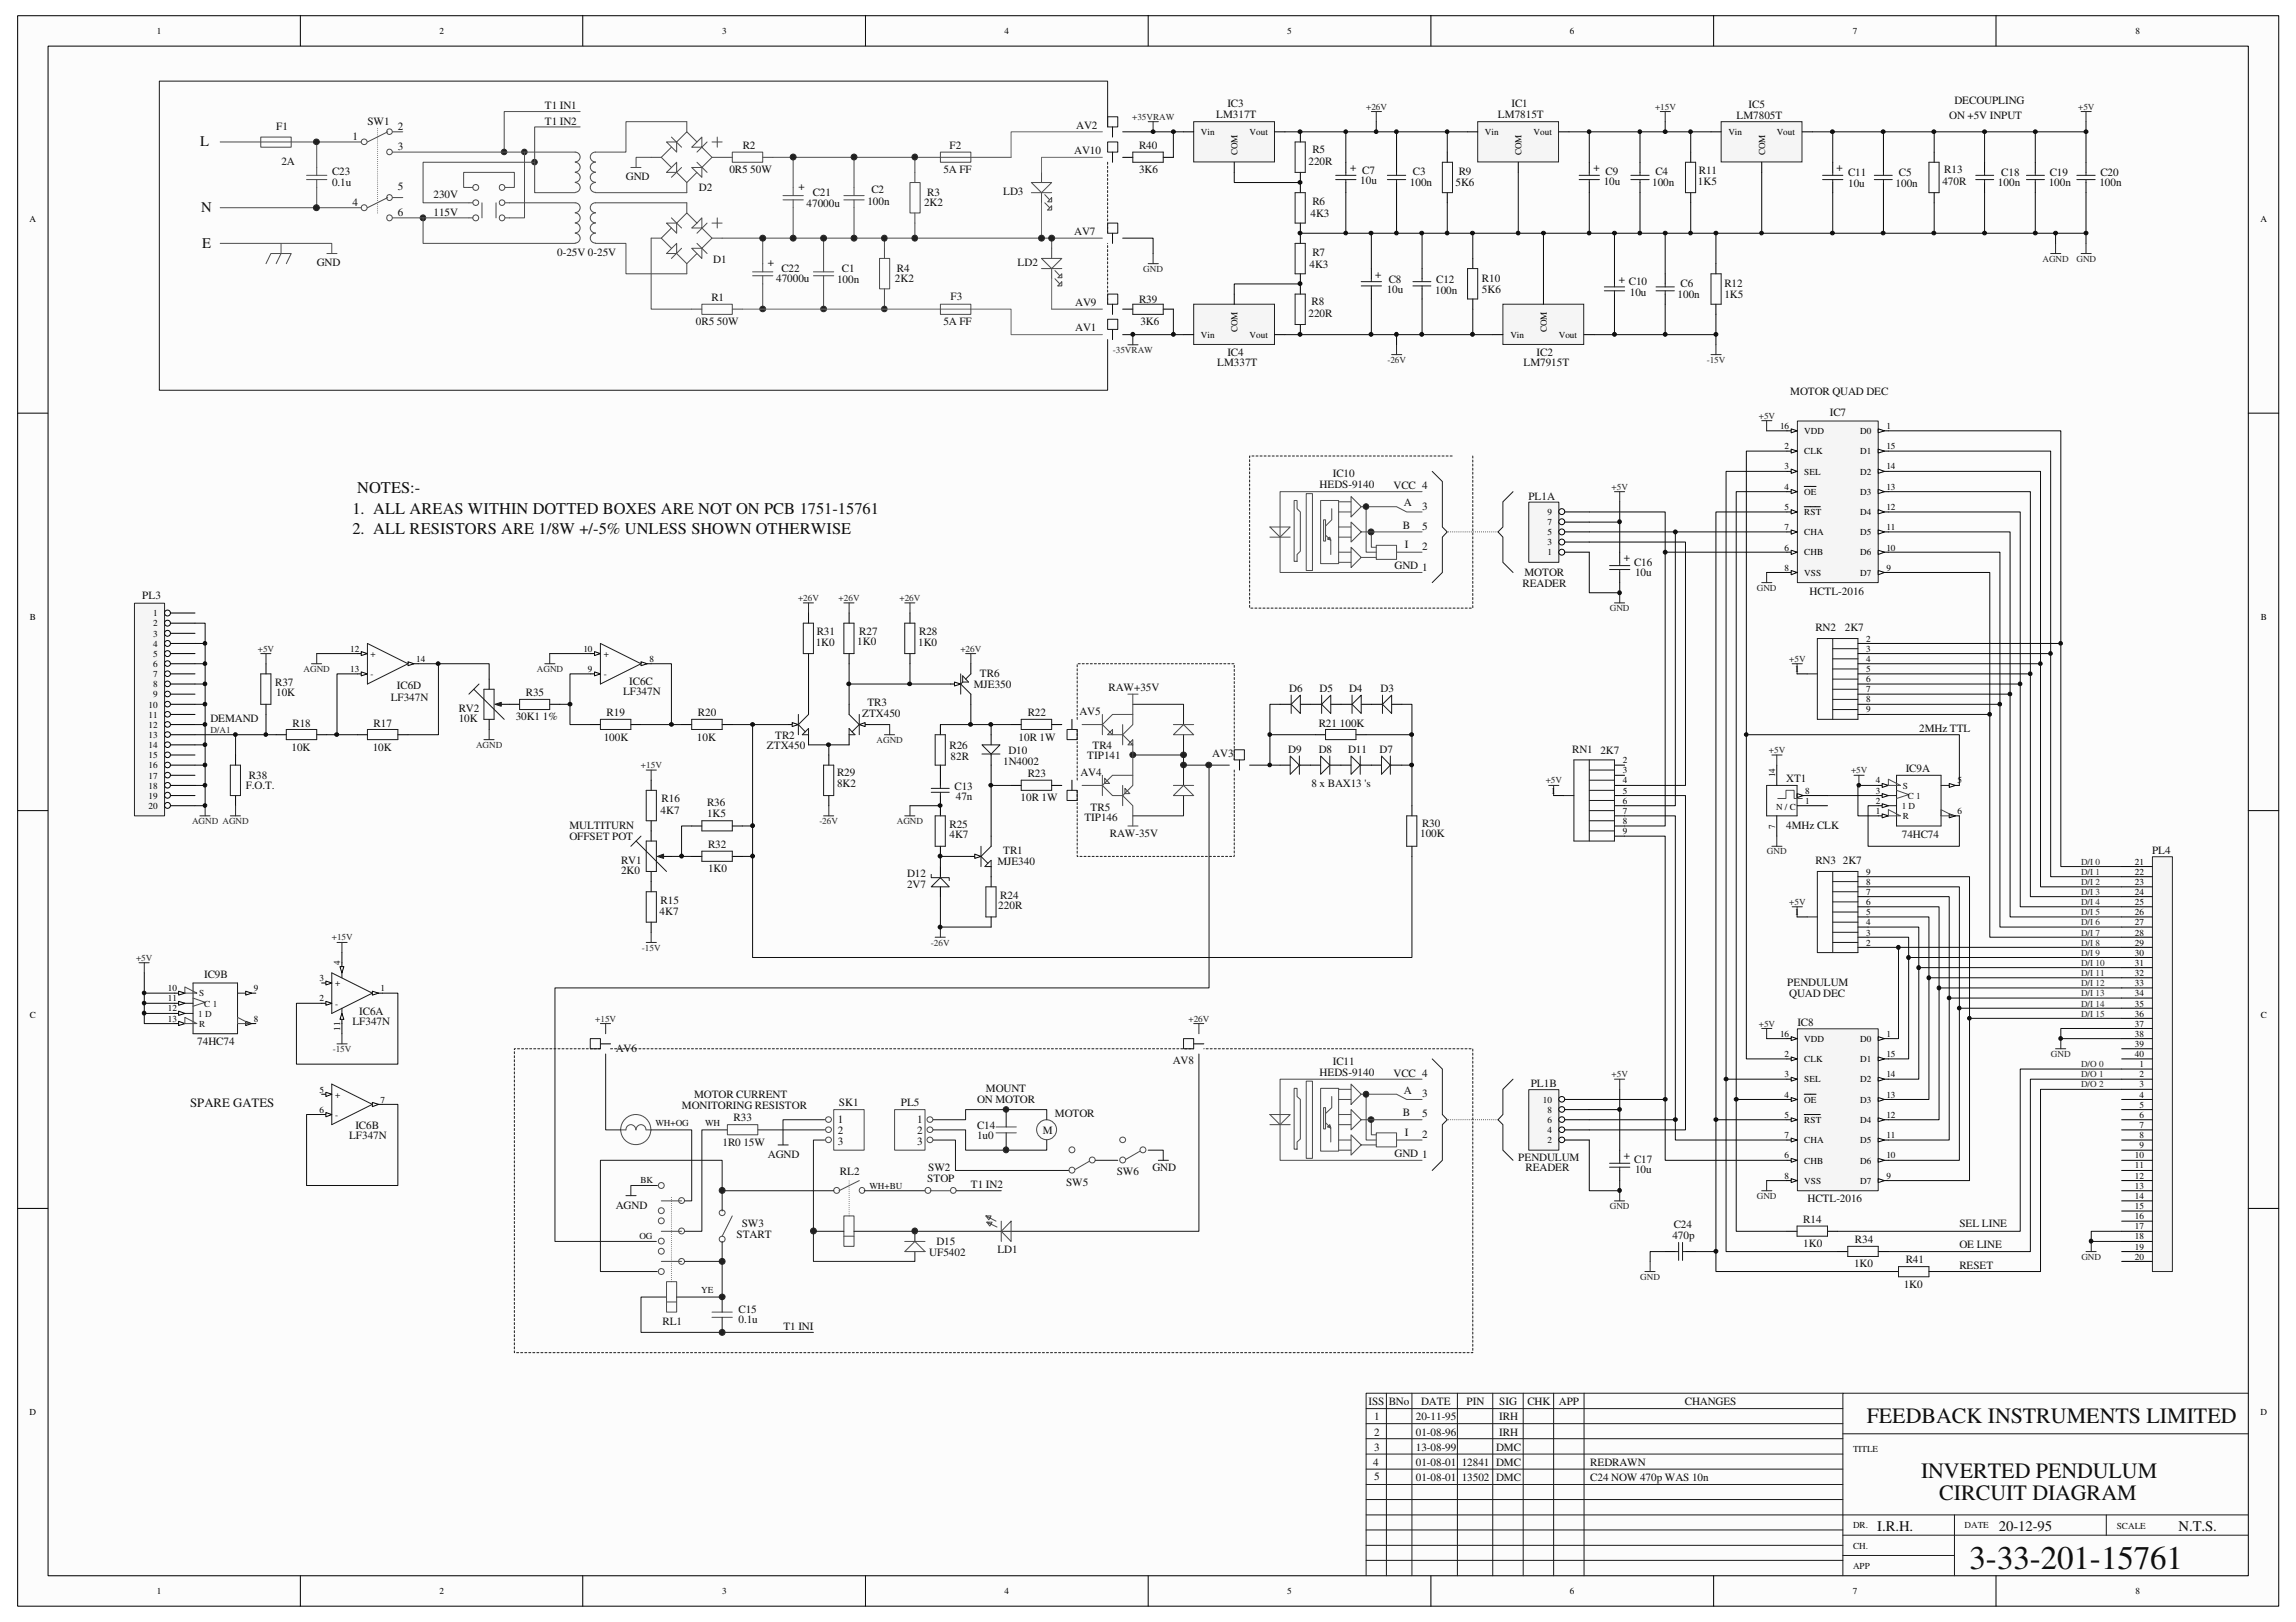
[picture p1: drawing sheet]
<svg xmlns="http://www.w3.org/2000/svg" width="297mm" height="210mm" viewBox="0 0 297 210" stroke-linecap="round" stroke-linejoin="round" font-family="sans-serif">
<defs><g id="words">
<text font-size="4.3" fill="#0e0e0e" x="254.8" y="203">3-33-201-15761</text>
<g font-size="2.8" fill="#0e0e0e">
<text x="241.5" y="184.1">FEEDBACK INSTRUMENTS LIMITED</text>
<text x="248.5" y="191.3">INVERTED PENDULUM</text>
<text x="250.9" y="194.1">CIRCUIT DIAGRAM</text>
</g>
<g font-size="2.1" fill="#0e0e0e">
<text x="46.2" y="63.8">NOTES:-</text>
<text x="45.6" y="66.5">1. ALL AREAS WITHIN DOTTED BOXES ARE NOT ON PCB 1751-15761</text>
<text x="45.6" y="69.1">2. ALL RESISTORS ARE 1/8W +/-5% UNLESS SHOWN OTHERWISE</text>
</g>
<g font-size="1.9" fill="#0e0e0e">
<text x="25.9" y="18.9">L</text>
<text x="26" y="27.4">N</text>
<text x="26.2" y="32.1">E</text>
<text x="242.9" y="198.1">I.R.H.</text>
<text x="258.6" y="198.1">20-12-95</text>
<text x="281.9" y="198.1">N.T.S.</text>
</g>
<text font-size="1.7" fill="#0e0e0e" x="24.6" y="143.3">SPARE GATES</text>
<g font-size="1.4" fill="#0e0e0e">
<text x="35.7" y="16.8">F1</text>
<text x="47.5" y="16.1">SW1</text>
<text x="51.5" y="16.8">2</text>
<text x="70.5" y="14.1">T1 IN1</text>
<text x="70.5" y="16.1">T1 IN2</text>
<text x="139.2" y="16.6">AV2</text>
<text x="157.3" y="15.3">LM317T</text>
<text x="158.8" y="13.9">IC3</text>
<text x="193.8" y="15.3">LM7815T</text>
<text x="195.5" y="13.9">IC1</text>
<text x="224.7" y="15.5">LM7805T</text>
<text x="226.2" y="14">IC5</text>
<text x="252.2" y="15.5">ON +5V INPUT</text>
<text x="252.9" y="13.5">DECOUPLING</text>
<text x="36.4" y="21.4">2A</text>
<text x="43" y="22.7">C23</text>
<text x="45.6" y="18.1">1</text>
<text x="51.5" y="19.4">3</text>
<text x="81" y="23.3">GND</text>
<text x="94.4" y="22.4">0R5 50W</text>
<text x="96.1" y="19.3">R2</text>
<text x="122" y="22.4">5A FF</text>
<text x="122.8" y="19.3">F2</text>
<text x="139" y="19.9">AV10</text>
<text x="147.4" y="19.3">R40</text>
<text x="147.4" y="22.4">3K6</text>
<text x="169.3" y="21.4">220R</text>
<text x="169.8" y="19.8">R5</text>
<text x="174.7" y="22.1">+</text>
<text x="176" y="23.9">10u</text>
<text x="176.2" y="22.6">C7</text>
<text x="182.8" y="22.7">C3</text>
<text x="188.7" y="22.7">R9</text>
<text x="206.2" y="22.1">+</text>
<text x="207.7" y="22.7">C9</text>
<text x="214.2" y="22.7">C4</text>
<text x="219.8" y="22.6">R11</text>
<text x="237.6" y="22.1">+</text>
<text x="239.1" y="22.8">C11</text>
<text x="245.7" y="22.8">C5</text>
<text x="251.5" y="22.4">R13</text>
<text x="258.9" y="22.8">C18</text>
<text x="265.2" y="22.8">C19</text>
<text x="271.7" y="22.8">C20</text>
<text x="43" y="24.1">0.1u</text>
<text x="45.6" y="26.6">4</text>
<text x="51.5" y="27.9">6</text>
<text x="51.5" y="24.6">5</text>
<text x="56.1" y="27.9">115V</text>
<text x="56.1" y="25.6">230V</text>
<text x="90.4" y="24.8">D2</text>
<text x="103.3" y="24.6">+</text>
<text x="104.3" y="26.8">47000u</text>
<text x="105.2" y="25.3">C21</text>
<text x="112.2" y="26.5">100n</text>
<text x="112.7" y="25">C2</text>
<text x="119.5" y="26.6">2K2</text>
<text x="120" y="25.3">R3</text>
<text x="129.8" y="25.2">LD3</text>
<text x="169.5" y="28.1">4K3</text>
<text x="169.8" y="26.5">R6</text>
<text x="182.4" y="24.1">100n</text>
<text x="188.3" y="24.1">5K6</text>
<text x="207.5" y="24">10u</text>
<text x="213.7" y="24.1">100n</text>
<text x="219.7" y="24">1K5</text>
<text x="239.1" y="24.3">10u</text>
<text x="245.2" y="24.3">100n</text>
<text x="251.3" y="24">470R</text>
<text x="258.5" y="24.1">100n</text>
<text x="265" y="24.1">100n</text>
<text x="271.6" y="24.1">100n</text>
<text x="41" y="34.5">GND</text>
<text x="72.1" y="33.1">0-25V 0-25V</text>
<text x="92.3" y="34.1">D1</text>
<text x="99.4" y="34.5">+</text>
<text x="101.1" y="35.1">C22</text>
<text x="108.9" y="35.3">C1</text>
<text x="116" y="35.1">R4</text>
<text x="131.7" y="34.5">LD2</text>
<text x="139" y="30.4">AV7</text>
<text x="169.4" y="34.6">4K3</text>
<text x="169.8" y="33.1">R7</text>
<text x="177.9" y="35.9">+</text>
<text x="92" y="38.9">R1</text>
<text x="100.4" y="36.4">47000u</text>
<text x="108.3" y="36.6">100n</text>
<text x="115.8" y="36.4">2K2</text>
<text x="123" y="38.8">F3</text>
<text x="139.1" y="39.6">AV9</text>
<text x="147.4" y="39.2">R39</text>
<text x="169.3" y="41">220R</text>
<text x="169.7" y="39.5">R8</text>
<text x="179.4" y="37.9">10u</text>
<text x="179.7" y="36.6">C8</text>
<text x="185.7" y="38">100n</text>
<text x="185.8" y="36.6">C12</text>
<text x="191.7" y="36.4">R10</text>
<text x="191.7" y="37.9">5K6</text>
<text x="209.4" y="36.6">+ C10</text>
<text x="210.9" y="38.3">10u</text>
<text x="217" y="38.5">100n</text>
<text x="217.4" y="37.1">C6</text>
<text x="223.1" y="37.1">R12</text>
<text x="223.1" y="38.5">1K5</text>
<text x="90" y="42.1">0R5 50W</text>
<text x="122" y="42.1">5A FF</text>
<text x="139.1" y="42.9">AV1</text>
<text x="147.5" y="42.1">3K6</text>
<text x="157.5" y="47.3">LM337T</text>
<text x="158.8" y="46">IC4</text>
<text x="197.1" y="47.3">LM7915T</text>
<text x="198.8" y="46">IC2</text>
<text x="231.6" y="51.1">MOTOR QUAD DEC</text>
<text x="236.7" y="53.9">IC7</text>
<text x="170.7" y="63.2">HEDS-9140</text>
<text x="172.4" y="61.8">IC10</text>
<text x="180.3" y="63.3">VCC 4</text>
<text x="181.6" y="65.5">A</text>
<text x="184" y="66">3</text>
<text x="197.7" y="64.6">PL1A</text>
<text x="181.5" y="68.5">B</text>
<text x="181.7" y="70.9">I</text>
<text x="184" y="68.6">5</text>
<text x="184" y="71.2">2</text>
<text x="18.4" y="77.5">PL3</text>
<text x="180.4" y="73.7">GND 1</text>
<text x="197" y="75.9">READER</text>
<text x="197.2" y="74.6">MOTOR</text>
<text x="210.1" y="72.6">+</text>
<text x="211.4" y="73.3">C16</text>
<text x="211.5" y="74.6">10u</text>
<text x="234.1" y="77">HCTL-2016</text>
<text x="105.5" y="83.7">1K0</text>
<text x="105.7" y="82.2">R31</text>
<text x="110.9" y="83.5">1K0</text>
<text x="111.2" y="82.2">R27</text>
<text x="118.8" y="83.7">1K0</text>
<text x="118.9" y="82.2">R28</text>
<text x="234.9" y="81.7">RN2</text>
<text x="238.7" y="81.7">2K7</text>
<text x="35.6" y="88.8">R37</text>
<text x="51.3" y="89.2">IC6D</text>
<text x="80.6" y="90">LF347N</text>
<text x="81.4" y="88.6">IC6C</text>
<text x="126" y="89">MJE350</text>
<text x="126.8" y="87.6">TR6</text>
<text x="143.4" y="89.4">RAW+35V</text>
<text x="166.8" y="89.5">D6</text>
<text x="170.7" y="89.5">D5</text>
<text x="174.5" y="89.5">D4</text>
<text x="178.6" y="89.5">D3</text>
<text x="27.2" y="93.5">DEMAND</text>
<text x="35.7" y="90.1">10K</text>
<text x="37.8" y="94">R18</text>
<text x="48.3" y="94">R17</text>
<text x="50.5" y="90.7">LF347N</text>
<text x="59.3" y="92.2">RV2</text>
<text x="59.3" y="93.5">10K</text>
<text x="66.7" y="93.2">30K1 1%</text>
<text x="68" y="90.1">R35</text>
<text x="78.1" y="95.8">100K</text>
<text x="78.5" y="92.7">R19</text>
<text x="90.2" y="95.8">10K</text>
<text x="90.3" y="92.7">R20</text>
<text x="100.3" y="95.6">TR2</text>
<text x="111.5" y="92.8">ZTX450</text>
<text x="112.2" y="91.4">TR3</text>
<text x="131.8" y="95.8">10R 1W</text>
<text x="133" y="92.7">R22</text>
<text x="139.7" y="92.5">AV5</text>
<text x="170.6" y="94">R21 100K</text>
<text x="248.3" y="94.8">2MHz TTL</text>
<text x="32.2" y="100.8">R38</text>
<text x="37.7" y="97.2">10K</text>
<text x="48.2" y="97.2">10K</text>
<text x="99.2" y="96.9">ZTX450</text>
<text x="108.3" y="100.4">R29</text>
<text x="108.3" y="101.9">8K2</text>
<text x="122.8" y="96.9">R26</text>
<text x="123" y="98.3">82R</text>
<text x="129.8" y="99">1N4002</text>
<text x="130.5" y="97.5">D10</text>
<text x="133" y="100.5">R23</text>
<text x="139.8" y="100.4">AV4</text>
<text x="140.7" y="98.2">TIP141</text>
<text x="141.3" y="96.9">TR4</text>
<text x="156.8" y="97.9">AV3</text>
<text x="166.7" y="97.4">D9</text>
<text x="169.7" y="101.9">8 x BAX13 's</text>
<text x="170.6" y="97.4">D8</text>
<text x="174.4" y="97.4">D11</text>
<text x="178.5" y="97.4">D7</text>
<text x="203.4" y="97.4">RN1</text>
<text x="207" y="97.5">2K7</text>
<text x="231.1" y="101.2">XT1</text>
<text x="246.5" y="99.9">IC9A</text>
<text x="31.8" y="102.2">F.O.T.</text>
<text x="73.7" y="107.2">MULTITURN</text>
<text x="85.5" y="105.3">4K7</text>
<text x="85.6" y="103.8">R16</text>
<text x="91.5" y="104.4">R36</text>
<text x="91.5" y="105.8">1K5</text>
<text x="122.8" y="107.1">R25</text>
<text x="123.5" y="102.3">C13</text>
<text x="123.7" y="103.6">47n</text>
<text x="132" y="103.7">10R 1W</text>
<text x="140.3" y="106.2">TIP146</text>
<text x="141.1" y="104.9">TR5</text>
<text x="184" y="107">R30</text>
<text x="231.1" y="107.2">4MHz CLK</text>
<text x="73.7" y="108.7">OFFSET POT</text>
<text x="80.3" y="111.8">RV1</text>
<text x="80.3" y="113.2">2K0</text>
<text x="91.6" y="109.7">R32</text>
<text x="91.6" y="112.9">1K0</text>
<text x="117.3" y="113.5">D12</text>
<text x="122.8" y="108.4">4K7</text>
<text x="129" y="112">MJE340</text>
<text x="129.8" y="110.5">TR1</text>
<text x="143.6" y="108.3">RAW-35V</text>
<text x="183.7" y="108.3">100K</text>
<text x="234.9" y="111.8">RN3 2K7</text>
<text x="246" y="108.4">74HC74</text>
<text x="278.4" y="110.5">PL4</text>
<text x="85.3" y="118.4">4K7</text>
<text x="85.5" y="117">R15</text>
<text x="117.3" y="115">2V7</text>
<text x="129.2" y="117.6">220R</text>
<text x="129.4" y="116.3">R24</text>
<text x="26.4" y="126.5">IC9B</text>
<text x="46.5" y="131.4">IC6A</text>
<text x="231.2" y="127.6">PENDULUM</text>
<text x="231.5" y="129">QUAD DEC</text>
<text x="25.5" y="135.3">74HC74</text>
<text x="45.6" y="132.7">LF347N</text>
<text x="79.7" y="136.1">AV6</text>
<text x="151.7" y="137.7">AV8</text>
<text x="172.4" y="137.8">IC11</text>
<text x="232.5" y="132.8">IC8</text>
<text x="88.2" y="143.6">MONITORING RESISTOR</text>
<text x="89.8" y="142.1">MOTOR CURRENT</text>
<text x="108.5" y="143.2">SK1</text>
<text x="116.5" y="143.2">PL5</text>
<text x="126.4" y="142.8">ON MOTOR</text>
<text x="127.5" y="141.4">MOUNT</text>
<text x="170.7" y="139.2">HEDS-9140</text>
<text x="180.3" y="139.4">VCC 4</text>
<text x="181.6" y="141.6">A</text>
<text x="184" y="142">3</text>
<text x="198" y="140.7">PL1B</text>
<text x="45.2" y="147.4">LF347N</text>
<text x="46" y="146">IC6B</text>
<text x="93.5" y="148.3">1R0 15W</text>
<text x="94.9" y="145.1">R33</text>
<text x="99.4" y="149.9">AGND</text>
<text x="108.4" y="145.3">1</text>
<text x="108.4" y="146.7">2</text>
<text x="108.4" y="148.2">3</text>
<text x="118.7" y="145.3">1</text>
<text x="118.7" y="146.7">2</text>
<text x="118.7" y="148.2">3</text>
<text x="126.4" y="146">C14</text>
<text x="126.4" y="147.4">1u0</text>
<text x="134.9" y="146.7">M</text>
<text x="136.5" y="144.6">MOTOR</text>
<text x="180.4" y="149.7">GND 1</text>
<text x="181.5" y="144.5">B</text>
<text x="181.7" y="147">I</text>
<text x="184" y="144.6">5</text>
<text x="184" y="147.2">2</text>
<text x="210.1" y="150">+</text>
<text x="108.7" y="152.1">RL2</text>
<text x="120" y="153">STOP</text>
<text x="120.1" y="151.6">SW2</text>
<text x="125.6" y="153.8">T1 IN2</text>
<text x="137.9" y="153.4">SW5</text>
<text x="144.5" y="152.1">SW6</text>
<text x="149.1" y="151.6">GND</text>
<text x="196.4" y="150.2">PENDULUM</text>
<text x="197.4" y="151.6">READER</text>
<text x="211.4" y="150.5">C17</text>
<text x="211.5" y="151.8">10u</text>
<text x="233.8" y="155.5">HCTL-2016</text>
<text x="79.7" y="156.4">AGND</text>
<text x="95.3" y="160.2">START</text>
<text x="96" y="158.8">SW3</text>
<text x="121.2" y="161.1">D15</text>
<text x="216.4" y="160.4">470p</text>
<text x="216.5" y="158.9">C24</text>
<text x="233.3" y="158.2">R14</text>
<text x="233.3" y="161.4">1K0</text>
<text x="240" y="160.9">R34</text>
<text x="253.5" y="158.8">SEL LINE</text>
<text x="253.5" y="161.5">OE LINE</text>
<text x="120.2" y="162.6">UF5402</text>
<text x="129" y="162.2">LD1</text>
<text x="239.9" y="164">1K0</text>
<text x="246.3" y="166.6">1K0</text>
<text x="246.5" y="163.5">R41</text>
<text x="253.5" y="164.2">RESET</text>
<text x="85.7" y="171.5">RL1</text>
<text x="95.5" y="169.9">C15</text>
<text x="95.5" y="171.2">0.1u</text>
<text x="101.3" y="172.1">T1 INI</text>
<text x="177" y="181.9">ISS</text>
<text x="177.8" y="185.8">2</text>
<text x="177.8" y="183.8">1</text>
<text x="179.7" y="181.9">BNo</text>
<text x="183.2" y="183.8">20-11-95</text>
<text x="183.2" y="185.8">01-08-96</text>
<text x="183.9" y="181.9">DATE</text>
<text x="189.7" y="181.9">PIN</text>
<text x="194" y="185.8">IRH</text>
<text x="194" y="183.8">IRH</text>
<text x="194" y="181.9">SIG</text>
<text x="197.6" y="181.9">CHK</text>
<text x="201.7" y="181.9">APP</text>
<text x="218" y="181.9">CHANGES</text>
<text x="177.7" y="189.7">4</text>
<text x="177.8" y="187.7">3</text>
<text x="177.8" y="191.6">5</text>
<text x="183.2" y="187.7">13-08-99</text>
<text x="183.2" y="189.7">01-08-01</text>
<text x="183.2" y="191.7">01-08-01</text>
<text x="189.1" y="189.7">12841 DMC</text>
<text x="189.1" y="191.7">13502 DMC</text>
<text x="193.5" y="187.7">DMC</text>
<text x="205.7" y="189.7">REDRAWN</text>
<text x="205.7" y="191.7">C24 NOW 470p WAS 10n</text>
</g>
<g font-size="1.2">
<text x="20.3" y="4.4">1</text>
<text x="56.9" y="4.4">2</text>
<text x="93.4" y="4.4">3</text>
<text x="130" y="4.4">4</text>
<text x="166.5" y="4.4">5</text>
<text x="203.1" y="4.4">6</text>
<text x="239.7" y="4.4">7</text>
<text x="276.3" y="4.4">8</text>
<text x="155.4" y="17.5">Vin</text>
<text x="161.7" y="17.5">Vout</text>
<text x="192.1" y="17.5">Vin</text>
<text x="198.4" y="17.5">Vout</text>
<text x="223.6" y="17.5">Vin</text>
<text x="229.9" y="17.5">Vout</text>
<text x="160.1" y="20.1" transform="rotate(-90 160.1 20.1)">COM</text>
<text x="196.8" y="20.1" transform="rotate(-90 196.8 20.1)">COM</text>
<text x="228.3" y="20.1" transform="rotate(-90 228.3 20.1)">COM</text>
<text x="3.8" y="28.8">A</text>
<text x="292.4" y="28.8">A</text>
<text x="155.4" y="43.7">Vin</text>
<text x="160.1" y="43" transform="rotate(-90 160.1 43)">COM</text>
<text x="161.7" y="43.7">Vout</text>
<text x="195.4" y="43.7">Vin</text>
<text x="200.1" y="43" transform="rotate(-90 200.1 43)">COM</text>
<text x="201.7" y="43.7">Vout</text>
<text x="230.3" y="55.5">16</text>
<text x="230.9" y="58.1">2</text>
<text x="233.4" y="56.2">VDD</text>
<text x="233.4" y="58.8">CLK</text>
<text x="240.7" y="56.2">D0</text>
<text x="240.7" y="58.8">D1</text>
<text x="244" y="55.5">1</text>
<text x="244" y="58.1">15</text>
<text x="230.9" y="60.7">3</text>
<text x="230.9" y="63.4">4</text>
<text x="230.9" y="66">5</text>
<text x="233.4" y="61.4">SEL</text>
<text x="233.4" y="64.1">OE</text>
<text x="240.7" y="61.4">D2</text>
<text x="240.7" y="64.1">D3</text>
<text x="244" y="60.7">14</text>
<text x="244" y="63.4">13</text>
<text x="244" y="66">12</text>
<text x="200.2" y="71.9">1</text>
<text x="200.2" y="70.6">3</text>
<text x="200.2" y="69.3">5</text>
<text x="200.2" y="67.9">7</text>
<text x="200.2" y="66.6">9</text>
<text x="230.9" y="68.6">7</text>
<text x="230.9" y="71.2">6</text>
<text x="233.4" y="66.6">RST</text>
<text x="233.4" y="69.3">CHA</text>
<text x="233.4" y="71.9">CHB</text>
<text x="240.7" y="66.6">D4</text>
<text x="240.7" y="69.3">D5</text>
<text x="240.7" y="71.9">D6</text>
<text x="244" y="68.6">11</text>
<text x="244" y="71.2">10</text>
<text x="230.9" y="73.9">8</text>
<text x="233.4" y="74.5">VSS</text>
<text x="240.7" y="74.5">D7</text>
<text x="244" y="73.9">9</text>
<text x="3.8" y="80.3">B</text>
<text x="19.8" y="79.8">1</text>
<text x="19.8" y="81.1">2</text>
<text x="19.8" y="82.4">3</text>
<text x="19.8" y="83.7">4</text>
<text x="241.4" y="83.1">2</text>
<text x="292.5" y="80.3">B</text>
<text x="19.8" y="85">5</text>
<text x="19.8" y="86.3">6</text>
<text x="19.8" y="87.6">7</text>
<text x="19.8" y="88.9">8</text>
<text x="45.3" y="84.4">12</text>
<text x="45.3" y="87">13</text>
<text x="53.8" y="85.7">14</text>
<text x="75.5" y="84.4">10</text>
<text x="76.1" y="87">9</text>
<text x="84" y="85.7">8</text>
<text x="232.2" y="87">1</text>
<text x="241.4" y="84.4">3</text>
<text x="241.4" y="85.7">4</text>
<text x="241.4" y="87">5</text>
<text x="241.4" y="88.3">6</text>
<text x="241.4" y="89.6">7</text>
<text x="19.2" y="91.6">10</text>
<text x="19.2" y="92.9">11</text>
<text x="19.2" y="94.2">12</text>
<text x="19.2" y="95.5">13</text>
<text x="19.8" y="90.3">9</text>
<text x="241.4" y="90.9">8</text>
<text x="241.4" y="92.2">9</text>
<text x="19.2" y="96.8">14</text>
<text x="19.2" y="98.1">15</text>
<text x="19.2" y="99.4">16</text>
<text x="19.2" y="100.8">17</text>
<text x="210" y="98.8">2</text>
<text x="210" y="100.1">3</text>
<text x="210" y="101.4">4</text>
<text x="229.7" y="100.6" transform="rotate(-90 229.7 100.6)">14</text>
<text x="242.7" y="101.4">4</text>
<text x="253.2" y="101.4">5</text>
<text x="19.2" y="102.1">18</text>
<text x="19.2" y="103.4">19</text>
<text x="19.2" y="104.7">20</text>
<text x="200.7" y="102.7">1</text>
<text x="210" y="102.7">5</text>
<text x="210" y="104">6</text>
<text x="210" y="105.3">7</text>
<text x="210" y="106.6">8</text>
<text x="210" y="107.9">9</text>
<text x="229.7" y="107.2" transform="rotate(-90 229.7 107.2)">7</text>
<text x="233.5" y="104">1</text>
<text x="233.5" y="102.7">8</text>
<text x="242.7" y="102.7">3</text>
<text x="242.7" y="105.3">1</text>
<text x="242.7" y="104">2</text>
<text x="253.2" y="105.3">6</text>
<text x="241.4" y="113.2">9</text>
<text x="276.2" y="111.9">21</text>
<text x="276.2" y="113.2">22</text>
<text x="232.2" y="118.4">1</text>
<text x="241.4" y="119.8">4</text>
<text x="241.4" y="118.4">5</text>
<text x="241.4" y="117.1">6</text>
<text x="241.4" y="115.8">7</text>
<text x="241.4" y="114.5">8</text>
<text x="276.2" y="114.5">23</text>
<text x="276.2" y="115.8">24</text>
<text x="276.2" y="117.1">25</text>
<text x="276.2" y="118.4">26</text>
<text x="276.2" y="119.8">27</text>
<text x="44" y="124.8" transform="rotate(-90 44 124.8)">4</text>
<text x="241.4" y="122.4">2</text>
<text x="241.4" y="121.1">3</text>
<text x="276.2" y="121.1">28</text>
<text x="276.2" y="122.4">29</text>
<text x="276.2" y="123.7">30</text>
<text x="276.2" y="125">31</text>
<text x="3.8" y="131.7">C</text>
<text x="21.7" y="128.3">10</text>
<text x="21.7" y="129.6">11</text>
<text x="21.7" y="130.9">12</text>
<text x="32.8" y="128.3">9</text>
<text x="41.3" y="127">3</text>
<text x="41.3" y="129.6">2</text>
<text x="49.2" y="128.3">1</text>
<text x="276.2" y="126.3">32</text>
<text x="276.2" y="127.6">33</text>
<text x="276.2" y="128.9">34</text>
<text x="276.2" y="130.3">35</text>
<text x="276.2" y="131.6">36</text>
<text x="292.5" y="131.7">C</text>
<text x="21.7" y="132.2">13</text>
<text x="32.8" y="132.2">8</text>
<text x="44" y="133.4" transform="rotate(-90 44 133.4)">11</text>
<text x="230.3" y="134.2">16</text>
<text x="230.9" y="136.8">2</text>
<text x="233.4" y="134.8">VDD</text>
<text x="233.4" y="137.5">CLK</text>
<text x="240.7" y="134.8">D0</text>
<text x="240.7" y="137.5">D1</text>
<text x="244" y="134.2">1</text>
<text x="244" y="136.8">15</text>
<text x="276.2" y="132.9">37</text>
<text x="276.2" y="134.2">38</text>
<text x="276.2" y="135.5">39</text>
<text x="276.2" y="136.8">40</text>
<text x="41.3" y="141.4">5</text>
<text x="49.2" y="142.7">7</text>
<text x="199.6" y="142.7">10</text>
<text x="230.9" y="139.4">3</text>
<text x="230.9" y="142">4</text>
<text x="233.4" y="140.1">SEL</text>
<text x="233.4" y="142.7">OE</text>
<text x="240.7" y="140.1">D2</text>
<text x="240.7" y="142.7">D3</text>
<text x="244" y="139.4">14</text>
<text x="244" y="142">13</text>
<text x="276.8" y="138.1">1</text>
<text x="276.8" y="139.4">2</text>
<text x="276.8" y="140.7">3</text>
<text x="276.8" y="142">4</text>
<text x="276.8" y="143.3">5</text>
<text x="41.3" y="144">6</text>
<text x="200.2" y="148">2</text>
<text x="200.2" y="146.6">4</text>
<text x="200.2" y="145.3">6</text>
<text x="200.2" y="144">8</text>
<text x="230.9" y="144.7">5</text>
<text x="230.9" y="147.3">7</text>
<text x="230.9" y="149.9">6</text>
<text x="233.4" y="145.3">RST</text>
<text x="233.4" y="148">CHA</text>
<text x="240.7" y="145.3">D4</text>
<text x="240.7" y="148">D5</text>
<text x="244" y="144.7">12</text>
<text x="244" y="147.3">11</text>
<text x="244" y="149.9">10</text>
<text x="276.2" y="149.9">10</text>
<text x="276.8" y="144.7">6</text>
<text x="276.8" y="146">7</text>
<text x="276.8" y="147.3">8</text>
<text x="276.8" y="148.6">9</text>
<text x="230.9" y="152.5">8</text>
<text x="233.4" y="150.6">CHB</text>
<text x="233.4" y="153.2">VSS</text>
<text x="240.7" y="150.6">D6</text>
<text x="240.7" y="153.2">D7</text>
<text x="244" y="152.5">9</text>
<text x="276.2" y="151.2">11</text>
<text x="276.2" y="152.5">12</text>
<text x="276.2" y="153.8">13</text>
<text x="276.2" y="155.2">14</text>
<text x="276.2" y="156.5">15</text>
<text x="276.2" y="157.8">16</text>
<text x="276.2" y="159.1">17</text>
<text x="276.2" y="160.4">18</text>
<text x="276.2" y="161.7">19</text>
<text x="276.2" y="163">20</text>
<text x="3.8" y="183.2">D</text>
<text x="292.4" y="183.2">D</text>
<text x="20.3" y="206.3">1</text>
<text x="56.9" y="206.3">2</text>
<text x="93.4" y="206.3">3</text>
<text x="130" y="206.3">4</text>
<text x="166.5" y="206.3">5</text>
<text x="203.1" y="206.3">6</text>
<text x="239.7" y="206.3">7</text>
<text x="276.3" y="206.3">8</text>
</g>
<g font-size="1.2" fill="#262626">
<text x="146.5" y="15.5">+35VRAW</text>
<text x="176.7" y="14.2">+26V</text>
<text x="214.1" y="14.2">+15V</text>
<text x="268.9" y="14.2">+5V</text>
<text x="147.9" y="35.2">GND</text>
<text x="264.2" y="33.9">AGND</text>
<text x="268.6" y="33.9">GND</text>
<text x="144" y="45.7">-35VRAW</text>
<text x="179.5" y="47">-26V</text>
<text x="220.8" y="47">-15V</text>
<text x="227.5" y="54.2">+5V</text>
<text x="208.5" y="63.4">+5V</text>
<text x="103.2" y="77.8">+26V</text>
<text x="108.5" y="77.8">+26V</text>
<text x="116.4" y="77.8">+26V</text>
<text x="227.3" y="76.5">GND</text>
<text x="208.3" y="79.1">GND</text>
<text x="33.4" y="84.4">+5V</text>
<text x="39.3" y="87">AGND</text>
<text x="69.5" y="87">AGND</text>
<text x="124.2" y="84.4">+26V</text>
<text x="231.5" y="85.7">+5V</text>
<text x="27.2" y="94.8">D/A1</text>
<text x="61.6" y="96.8">AGND</text>
<text x="82.9" y="99.4">+15V</text>
<text x="113.4" y="96.1">AGND</text>
<text x="200" y="101.4">+5V</text>
<text x="228.9" y="97.5">+5V</text>
<text x="239.5" y="100.1">+5V</text>
<text x="24.8" y="106.6">AGND AGND</text>
<text x="106" y="106.6">-26V</text>
<text x="116" y="106.6">AGND</text>
<text x="228.6" y="110.6">GND</text>
<text x="269.2" y="111.9">D/I 0</text>
<text x="269.2" y="113.2">D/I 1</text>
<text x="231.5" y="117.1">+5V</text>
<text x="269.2" y="114.5">D/I 2</text>
<text x="269.2" y="115.8">D/I 3</text>
<text x="269.2" y="117.1">D/I 4</text>
<text x="269.2" y="118.4">D/I 5</text>
<text x="269.2" y="119.8">D/I 6</text>
<text x="17.6" y="124.3">+5V</text>
<text x="42.9" y="121.7">+15V</text>
<text x="83.1" y="123">-15V</text>
<text x="120.4" y="122.4">-26V</text>
<text x="269.2" y="121.1">D/I 7</text>
<text x="269.2" y="122.4">D/I 8</text>
<text x="269.2" y="123.7">D/I 9</text>
<text x="269.2" y="125">D/I 10</text>
<text x="269.2" y="126.3">D/I 11</text>
<text x="269.2" y="127.6">D/I 12</text>
<text x="269.2" y="128.9">D/I 13</text>
<text x="269.2" y="130.3">D/I 14</text>
<text x="269.2" y="131.6">D/I 15</text>
<text x="43" y="136.1">-15V</text>
<text x="77" y="132.2">+15V</text>
<text x="153.8" y="132.2">+26V</text>
<text x="227.5" y="132.9">+5V</text>
<text x="265.3" y="136.8">GND</text>
<text x="208.5" y="139.4">+5V</text>
<text x="269.2" y="138.1">D/O 0</text>
<text x="269.2" y="139.4">D/O 1</text>
<text x="269.2" y="140.7">D/O 2</text>
<text x="227.3" y="155.2">GND</text>
<text x="208.3" y="156.5">GND</text>
<text x="212.2" y="165.7">GND</text>
<text x="269.3" y="163">GND</text>
</g>
<g font-size="1.2" fill="#0e0e0e">
<text x="47.9" y="85">+</text>
<text x="47.9" y="87.6">-</text>
<text x="78.1" y="85">+</text>
<text x="78.1" y="87.6">-</text>
<text x="229.8" y="104.8">N / C</text>
<text x="246" y="104.7">1 D</text>
<text x="246.2" y="102.1">S</text>
<text x="246.2" y="106">R</text>
<text x="246.8" y="103.4">C 1</text>
<text x="25.7" y="131.6">1 D</text>
<text x="25.8" y="128.9">S</text>
<text x="26.4" y="130.3">C 1</text>
<text x="43.3" y="127.6">+</text>
<text x="43.3" y="130.3">-</text>
<text x="25.8" y="132.9">R</text>
<text x="43.3" y="142">+</text>
<text x="43.3" y="144.7">-</text>
<text x="84.8" y="145.7">WH+OG</text>
<text x="91.2" y="145.7">WH</text>
<text x="82.8" y="153.1">BK</text>
<text x="112.5" y="153.8">WH+BU</text>
<text x="82.7" y="160.4">OG</text>
<text x="90.7" y="167.3">YE</text>
<text x="239.7" y="187.9">TITLE</text>
<text x="239.7" y="197.8">DR.</text>
<text x="254.2" y="197.8">DATE</text>
<text x="273.9" y="197.9">SCALE</text>
<text x="239.7" y="200.4">CH.</text>
<text x="239.7" y="203">APP</text>
</g>
</g></defs>
<path d="M2.3 2.1h292.5v205.8h-292.5z" fill="#fcfcfc"/>
<path d="M2.3 2h292.5v205.9h-292.5z" fill="none" stroke="#000" stroke-width=".13"/>
<path d="M6.3 6h284.6v197.9h-284.6z" fill="#fcfcfc"/>
<g fill="none" stroke="#000" stroke-width=".13">
<path d="M6.2 6h284.7v197.9h-284.7zM38.9 2v3.9M75.4 2v3.9M112 2v3.9M148.5 2v3.9M168.2 17.1v1.3M185.1 2v3.9M187.2 19.7v1.3M218.7 19.7v1.3M221.7 2v3.9M250.2 19.7v1.3M258.2 2v3.9"/>
<path d="M168.2 22.3v2.6M168.2 28.9v2.6M168.2 35.4v2.7M174.1 21v1.3M174.1 23.6v1.3M177.4 34.8v1.3M177.4 37.4v1.3M180.7 21v1.3M180.7 23.6v1.3M184 34.8v1.3M184 37.4v1.3M187.2 24.9v1.3"/>
<path d="M190.5 33.4v1.4M190.5 38.7v1.3M208.9 35.4v1.3M208.9 38.1v1.3M218.7 24.9v1.3M222 34.1v1.3M222 39.4v1.3M237.1 21v1.3M237.1 23.6v1.3M243.7 21v1.3M243.7 23.6v1.3M250.2 24.9v1.3"/>
<path d="M2.3 53.5h3.9M168.2 42v1.3M290.9 53.5h3.9M104.6 79.3v1.3M109.9 79.3v1.3M117.7 79.3v1.3M35.7 95.1h1.3M41 95.1h1.3M46.2 95.1h1.3M51.5 95.1h1.3M76.4 93.8h1.3M81.6 93.8h1.3"/>
<path d="M88.2 93.8h1.3M93.4 93.8h1.3M104.6 84.6v1.3M107.2 97.7v1.3M109.9 84.6v1.3M117.7 84.6v1.3M121.7 93.8v1.3M121.7 99v2.6M128.2 95.1v1.3M128.2 97.7v1.3M130.8 93.8h1.3M136.1 93.8h1.3"/>
<path d="M165.6 91.1h1.3M165.6 99h1.3M168.2 91.1h2.7M168.2 99h2.7M170.2 95.1h1.3M172.2 91.1h2.6M172.2 99h2.6M175.4 95.1h1.3M176.1 91.1h2.6M176.1 99h2.6M180 91.1h1.4M180 99h1.4"/>
<path d="M2.3 104.9h3.9M84.2 101v1.3M84.2 106.2v1.3M84.2 114.1v1.3M84.2 119.3v1.3M107.2 103v1.3M121.7 103v2.6M121.7 109.5v1.3M125.6 110.8h1.3M128.2 113.5v1.3M128.2 118.7v1.3M130.8 101.6h1.3"/>
<path d="M136.1 101.6h1.3M182.7 104.3v1.3M182.7 109.5v1.3M290.9 104.9h3.9M2.3 156.4h3.9M290.9 156.4h3.9M38.9 203.9v4M75.4 203.9v4M112 203.9v4M148.5 203.9v4M185.1 203.9v4M221.7 203.9v4"/>
<path d="M258.2 203.9v4"/>
</g>
<g fill="none" stroke="#1c1c1c" stroke-width=".13">
<path d="M167.6 18.4h1.3v3.9h-1.3zM167.6 24.9h1.3v4h-1.3zM167.6 31.5h1.3v3.9h-1.3zM167.6 38.1h1.3v3.9h-1.3zM172.8 23.2h2.6M172.8 22.7h2.6M174.1 22.3v.4M174.1 23.2v.4M176.1 36.4h2.6M176.1 37h2.6M177.4 36.1v.3M177.4 37v.4"/>
<path d="M179.5 23.2h2.4M179.5 22.7h2.4M180.7 22.3v.4M180.7 23.2v.4M182.8 36.4h2.3M182.8 37h2.3M184 36.1v.3M184 37v.4M186.6 21h1.3v3.9h-1.3zM189.9 34.8h1.3v3.9h-1.3zM207.6 37.1h2.6M207.6 37.6h2.6"/>
<path d="M208.9 36.7v.4M208.9 37.6v.5M218.1 21h1.3v3.9h-1.3zM221.4 35.4h1.3v4h-1.3zM235.8 23.2h2.6M235.8 22.7h2.6M237.1 22.3v.4M237.1 23.2v.4M242.5 23.2h2.3M242.5 22.7h2.3M243.7 22.3v.4M243.7 23.2v.4"/>
<path d="M249.6 21h1.3v3.9h-1.3zM37 94.4h4v1.3h-4zM47.5 94.4h4v1.3h-4zM77.7 93.1h3.9v1.3h-3.9zM89.5 93.1h3.9v1.3h-3.9zM103.9 80.6h1.3v4h-1.3zM106.5 99h1.4v4h-1.4zM109.2 80.6h1.3v4h-1.3zM117 80.6h1.4v4h-1.4zM121 95.1h1.3v3.9h-1.3zM127 96.4h2.4l-1.2 1.2zM127 97.6h2.4"/>
<path d="M128.2 97.6v.1M132.1 93.1h4v1.3h-4zM166.9 97.8l1.2 1.2-1.2 1.2zM166.9 91.1h.1M167 91.1l1.2-1.1v2.3zM167 90v2.3M168.1 99h.1M168.1 97.8v2.4M170.9 97.8l1.1 1.2-1.1 1.2zM170.9 91.1h.1M171 91.1l1.2-1.1v2.3zM171 90v2.3"/>
<path d="M171.5 94.4h3.9v1.3h-3.9zM172 99h.2M172 97.8v2.4M174.8 97.8l1.2 1.2-1.2 1.2zM174.8 91.1h.1M174.9 91.1l1.2-1.1v2.3zM174.9 90v2.3M176 99h.1M176 97.8v2.4M178.7 97.8l1.2 1.2-1.2 1.2zM178.7 91.1h.2M178.9 91.1l1.1-1.1v2.3z"/>
<path d="M178.9 90v2.3M179.9 99h.1M179.9 97.8v2.4M83.6 115.4h1.3v3.9h-1.3zM83.6 102.3h1.3v3.9h-1.3zM120.5 102.5h2.3M120.5 102h2.3M121 105.6h1.3v3.9h-1.3zM121.7 101.6v.4M121.7 102.5v.5M127.5 114.8h1.4v3.9h-1.4zM132.1 101h4v1.3h-4z"/>
<path d="M182 105.6h1.3v3.9h-1.3zM176.7 196h114.2M176.7 194.1h61.7M176.7 192.1h61.7M176.7 190.1h61.7M176.7 188.2h61.7M176.7 186.2h61.7M176.7 184.2h61.7M176.7 182.3h61.7M176.7 198h61.7M176.7 200h61.7M179.4 180.3v23.6"/>
<path d="M182.7 180.3v23.6M188.5 180.3v23.6M193.1 180.3v23.6M197.1 180.3v23.6M201 180.3v23.6M204.9 180.3v23.6M238.4 180.3h-61.7v23.6M238.4 185.5h52.5M238.4 198.7h52.5M252.9 196v7.9M272.5 196v2.7M290.9 180.3h-52.5v23.6"/>
<path d="M176.7 201.9h61.7M238.4 201.3h14.5"/>
</g>
<path d="M199.7 41.3l-1.3-1.3" fill="none" stroke="#1c1c1c" stroke-width=".13" stroke-dasharray=".3 .3"/>
<g fill="none" stroke="#262626" stroke-width=".13">
<path d="M177.4 14.4h1.3M178.1 14.4v1.3M214.8 14.4h1.3M215.4 14.4v1.3M269.2 14.4h1.3M269.9 14.4v1.3M269.2 32.8h1.3M269.9 31.5v1.3M180 45.9h1.4M180.7 44.6v1.3M221.4 45.9h1.3M222 44.6v1.3"/>
<path d="M227.9 54.4h1.3M228.6 54.4v1.4M103.9 78h1.3M104.6 78v1.3M109.2 78h1.3M109.9 78v1.3M117 78h1.4M117.7 78v1.3M208.9 78h1.3M208.9 63.6h1.3M209.5 63.6v1.3M209.5 76.7v1.3"/>
<path d="M227.9 75.4h1.3M228.6 74.1v1.3M40.3 85.9h1.3M41 84.6v1.3M62.6 95.7h1.3M63.3 94.4v1.3M70.5 85.9h1.3M71.1 84.6v1.3M83.6 99.7h1.3M84.2 99.7v1.3M114.4 95.1h1.3M115.1 93.8v1.3"/>
<path d="M124.9 84.6h1.3M125.6 84.6v1.3M231.9 85.9h1.3M232.5 85.9v1.3M25.9 105.6h1.3M26.5 104.3v1.3M106.5 105.6h1.4M107.2 104.3v1.3M117 105.6h1.4M117.7 104.3v1.3M121.7 120v1.3M200.4 101.6h1.3"/>
<path d="M201 101.6v1.4M231.9 117.3h1.3M232.5 117.3v1.4M239.9 100.3h1.3M240.5 100.3v1.3M43.6 122h1.3M43.6 135.1h1.3M44.2 122v1.3M44.2 133.8v1.3M83.6 122h1.3M84.2 120.6v1.4M121 121.3h1.3"/>
<path d="M208.9 139.7h1.3M209.5 139.7v1.3M227.9 133.1h1.3M228.6 133.1v1.3M265.9 135.7h1.3M266.6 134.4v1.3M208.9 155.4h1.3M209.5 154.1v1.3M227.9 154.1h1.3M228.6 152.8v1.3M269.9 162h1.3M270.5 160.7v1.3"/>
</g>
<g fill="none" stroke="#0e0e0e" stroke-width=".13">
<path d="M234.5 17.1h35.4M263.3 17.1v3.9M187.2 26.2v4M208.9 30.2v5.2M222 30.2v3.9M228.6 55.8h2.6M205.6 71.5v5.2h3.9v-1.3M205.6 70.1h12.5v31.5h-7.9M215.4 71.5h15.8M228.6 74.1h2.6M231.2 61h-7.9v101h14.4M231.2 63.6h-6.6v95.7h6.6"/>
<path d="M25.2 95.1h10.5M42.3 95.1h3.9M54.1 85.9h9.2v2M56.7 85.9v9.2h-3.9M104.6 85.9v5.2M107.2 96.4v1.3M109.9 85.9v5.2M210.2 103h7.9v43.2h-12.5M236.4 103h6.6M243 104.3h-1.3v5.2h11.8v-3.9M228.6 134.4h2.6M205.6 143.6h3.9"/>
<path d="M228.6 152.8h2.6"/>
</g>
<path d="M126.1 110.5l.8 .3-.8 .3z" fill="#fcfcfc"/>
<path d="M102 93.8h1.3M89.5 110.8h1.3M94.7 110.8h1.4M126.1 110.5l.8 .3-.8 .3zM128.2 108.2v1.3M128.2 112.1v1.4" fill="none" stroke="#000" stroke-width=".13"/>
<path d="M90.8 110.2h3.9v1.3h-3.9zM126.9 109.5v2.6M127.8 111.7l.4-.4v.8h-.8zM128.2 109.5l-1.3 1.3 .9 .9" fill="none" stroke="#1c1c1c" stroke-width=".13"/>
<path d="M102.5 93.5l.8 .3-.8 .2z" fill="#fcfcfc"/>
<path d="M102.5 93.5l.8 .3-.8 .2zM104.6 91.1v1.4M104.6 95.1v1.3M111.2 93.8h1.3" fill="none" stroke="#000" stroke-width=".13"/>
<path d="M103.3 92.5v2.6M103.8 95.1l.8-.8v.8zM104.6 92.5l-1.3 1.3 .9 .9" fill="none" stroke="#1c1c1c" stroke-width=".13"/>
<path d="M111.2 93.8l.7-.3v.5z" fill="#fcfcfc"/>
<path d="M109.9 91.1v1.4M109.9 95.1v1.3M111.2 93.8l.7-.3v.5zM123 88.5h1.3" fill="none" stroke="#000" stroke-width=".13"/>
<path d="M109.9 92.5l1.3 1.3-1 .9M109.9 94.3l.7 .8h-.7zM111.2 92.5v2.6" fill="none" stroke="#1c1c1c" stroke-width=".13"/>
<path d="M123.5 88.3l.8 .2-.8 .3z" fill="#fcfcfc"/>
<path d="M123.5 88.3l.8 .2-.8 .3zM125.6 85.9v1.3M125.6 89.8v1.3M41.6 127.2h1.3" fill="none" stroke="#000" stroke-width=".13"/>
<path d="M124.3 87.2v2.6M124.5 88.3l-.2 .2 1.3 1.3M124.5 87.5l.8 .8h-.8zM125.6 87.2l-.7 .7" fill="none" stroke="#1c1c1c" stroke-width=".13"/>
<path d="M42.2 127l.7 .2-.7 .3z" fill="#fcfcfc"/>
<path d="M41.6 129.8h1.3M42.2 127l.7 .2-.7 .3z" fill="none" stroke="#000" stroke-width=".13"/>
<path d="M42.2 129.6l.7 .2-.7 .3z" fill="#fcfcfc"/>
<path d="M42.2 129.6l.7 .2-.7 .3zM48.2 128.5h1.3" fill="none" stroke="#000" stroke-width=".13"/>
<path d="M48.2 128.3l.8 .2-.8 .3z" fill="#fcfcfc"/>
<path d="M44.2 124.6v1.3M48.2 128.3l.8 .2-.8 .3z" fill="none" stroke="#000" stroke-width=".13"/>
<path d="M44 125.1h.5l-.3 .8z" fill="#fcfcfc"/>
<path d="M44 125.1h.5l-.3 .8zM44.2 131.1v1.4" fill="none" stroke="#000" stroke-width=".13"/>
<path d="M44.2 131.1l.3 .8h-.5z" fill="#fcfcfc"/>
<path d="M44.2 131.1l.3 .8h-.5zM41.6 141.6h1.3" fill="none" stroke="#000" stroke-width=".13"/>
<path d="M42.9 125.9l5.3 2.6-5.3 2.6zM44.2 125.9v.6M44.2 130.5v.6" fill="none" stroke="#1c1c1c" stroke-width=".13"/>
<path d="M42.2 141.4l.7 .2-.7 .3z" fill="#fcfcfc"/>
<path d="M41.6 144.2h1.3M42.2 141.4l.7 .2-.7 .3z" fill="none" stroke="#000" stroke-width=".13"/>
<path d="M42.2 144l.7 .2-.7 .3z" fill="#fcfcfc"/>
<path d="M42.2 144l.7 .2-.7 .3zM48.2 142.9h1.3" fill="none" stroke="#000" stroke-width=".13"/>
<path d="M48.2 142.7l.8 .2-.8 .3z" fill="#fcfcfc"/>
<path d="M76.4 84.6h1.3M48.2 142.7l.8 .2-.8 .3z" fill="none" stroke="#000" stroke-width=".13"/>
<path d="M42.9 140.3l5.3 2.6-5.3 2.6z" fill="none" stroke="#1c1c1c" stroke-width=".13"/>
<path d="M76.9 84.3l.8 .3-.8 .2z" fill="#fcfcfc"/>
<path d="M76.4 87.2h1.3M76.9 84.3l.8 .3-.8 .2z" fill="none" stroke="#000" stroke-width=".13"/>
<path d="M76.9 87l.8 .2-.8 .3z" fill="#fcfcfc"/>
<path d="M76.9 87l.8 .2-.8 .3zM82.9 85.9h1.3" fill="none" stroke="#000" stroke-width=".13"/>
<path d="M82.9 85.6l.8 .3-.8 .2z" fill="#fcfcfc"/>
<path d="M46.2 84.6h1.3M82.9 85.6l.8 .3-.8 .2z" fill="none" stroke="#000" stroke-width=".13"/>
<path d="M77.7 83.3l5.2 2.6-5.2 2.6z" fill="none" stroke="#1c1c1c" stroke-width=".13"/>
<path d="M46.7 84.3l.8 .3-.8 .2z" fill="#fcfcfc"/>
<path d="M46.2 87.2h1.3M46.7 84.3l.8 .3-.8 .2z" fill="none" stroke="#000" stroke-width=".13"/>
<path d="M46.7 87l.8 .2-.8 .3z" fill="#fcfcfc"/>
<path d="M46.7 87l.8 .2-.8 .3zM52.8 85.9h1.3" fill="none" stroke="#000" stroke-width=".13"/>
<path d="M52.8 85.6l.7 .3-.7 .2z" fill="#fcfcfc"/>
<g fill="none" stroke="#000" stroke-width=".13">
<path d="M52.8 85.6l.7 .3-.7 .2zM65.9 91.1h1.3M71.1 91.1h1.3M208.9 99h1.3M232.5 87.2h1.3M240.4 91.1h1.3M240.4 83.3h1.3M240.4 84.6h1.3M240.4 85.9h1.3M240.4 87.2h1.3M240.4 88.5h1.3M240.4 89.8h1.3"/>
<path d="M240.4 92.5h1.3M89.5 106.9h1.3M94.7 106.9h1.4M201 103h1.3M208.9 106.9h1.3M208.9 100.3h1.3M208.9 101.6h1.3M208.9 103h1.3M208.9 104.3h1.3M208.9 105.6h1.3M208.9 108.2h1.3M232.5 118.7h1.3"/>
<path d="M240.4 120h1.3M240.4 118.7h1.3M240.4 117.3h1.3M240.4 116h1.3M240.4 114.8h1.3M240.4 113.5h1.3M240.4 122.6h1.3M240.4 121.3h1.3"/>
</g>
<g fill="none" stroke="#1c1c1c" stroke-width=".13">
<path d="M47.5 83.3l5.3 2.6-5.3 2.6zM67.2 90.5h3.9v1.3h-3.9zM203.6 98.3h5.3v10.5h-5.3zM205.6 98.3v10.5M205.6 99.7h3.3M233.8 87.2h1.3M235.1 82.6h5.3v10.5h-5.3zM237.1 91.8h3.3M237.1 90.5h3.3M237.1 82.6v10.5M237.1 89.2h3.3M237.1 87.9h3.3"/>
<path d="M237.1 85.3h3.3M237.1 83.9h3.3M237.1 86.6h3.3M90.8 106.2h3.9v1.3h-3.9zM202.3 103h1.3M205.6 107.5h3.3M205.6 106.2h3.3M205.6 104.9h3.3M205.6 103.6h3.3M205.6 101h3.3M205.6 102.3h3.3M233.8 118.7h1.3"/>
<path d="M235.1 112.8h5.3v10.5h-5.3zM237.1 112.8v10.5M237.1 114.1h3.3M237.1 115.4h3.3M237.1 116.7h3.3M237.1 118h3.3M237.1 119.3h3.3M237.1 120.6h3.3M237.1 122h3.3"/>
</g>
<path d="M17.4 78.1h3.9v27.5h-3.9z" fill="#f5f5f5"/>
<path d="M17.4 78.1h3.9v27.5h-3.9z" fill="none" stroke="#262626" stroke-width=".13"/>
<path d="M21.3 79.3h3.9" fill="none" stroke="#000" stroke-width=".13"/>
<circle cx="21.7" cy="79.3" r=".38" fill="#fcfcfc"/>
<g fill="none" stroke="#000" stroke-width=".13">
<path d="M21.3 80.6h3.9"/>
<circle cx="21.7" cy="79.3" r=".38"/>
</g>
<circle cx="21.7" cy="80.6" r=".38" fill="#fcfcfc"/>
<g fill="none" stroke="#000" stroke-width=".13">
<path d="M21.3 82h3.9"/>
<circle cx="21.7" cy="80.6" r=".38"/>
</g>
<circle cx="21.7" cy="82" r=".38" fill="#fcfcfc"/>
<g fill="none" stroke="#000" stroke-width=".13">
<path d="M21.3 83.3h3.9"/>
<circle cx="21.7" cy="82" r=".38"/>
</g>
<circle cx="21.7" cy="83.3" r=".38" fill="#fcfcfc"/>
<g fill="none" stroke="#000" stroke-width=".13">
<path d="M21.3 84.6h3.9"/>
<circle cx="21.7" cy="83.3" r=".38"/>
</g>
<circle cx="21.7" cy="84.6" r=".38" fill="#fcfcfc"/>
<g fill="none" stroke="#000" stroke-width=".13">
<path d="M21.3 85.9h3.9"/>
<circle cx="21.7" cy="84.6" r=".38"/>
</g>
<circle cx="21.7" cy="85.9" r=".37" fill="#fcfcfc"/>
<g fill="none" stroke="#000" stroke-width=".13">
<path d="M21.3 87.2h3.9"/>
<circle cx="21.7" cy="85.9" r=".37"/>
</g>
<circle cx="21.7" cy="87.2" r=".37" fill="#fcfcfc"/>
<g fill="none" stroke="#000" stroke-width=".13">
<path d="M21.3 88.5h3.9"/>
<circle cx="21.7" cy="87.2" r=".37"/>
</g>
<circle cx="21.7" cy="88.5" r=".37" fill="#fcfcfc"/>
<g fill="none" stroke="#000" stroke-width=".13">
<path d="M21.3 89.8h3.9"/>
<circle cx="21.7" cy="88.5" r=".37"/>
</g>
<circle cx="21.7" cy="89.8" r=".37" fill="#fcfcfc"/>
<g fill="none" stroke="#000" stroke-width=".13">
<path d="M21.3 91.1h3.9"/>
<circle cx="21.7" cy="89.8" r=".37"/>
</g>
<circle cx="21.7" cy="91.1" r=".37" fill="#fcfcfc"/>
<g fill="none" stroke="#000" stroke-width=".13">
<path d="M21.3 92.5h3.9"/>
<circle cx="21.7" cy="91.1" r=".37"/>
</g>
<circle cx="21.7" cy="92.4" r=".37" fill="#fcfcfc"/>
<g fill="none" stroke="#000" stroke-width=".13">
<path d="M21.3 93.8h3.9"/>
<circle cx="21.7" cy="92.4" r=".37"/>
</g>
<circle cx="21.7" cy="93.7" r=".37" fill="#fcfcfc"/>
<g fill="none" stroke="#000" stroke-width=".13">
<path d="M21.3 95.1h3.9"/>
<circle cx="21.7" cy="93.7" r=".37"/>
</g>
<circle cx="21.7" cy="95.1" r=".37" fill="#fcfcfc"/>
<g fill="none" stroke="#000" stroke-width=".13">
<path d="M21.3 96.4h3.9"/>
<circle cx="21.7" cy="95.1" r=".37"/>
</g>
<circle cx="21.7" cy="96.4" r=".37" fill="#fcfcfc"/>
<g fill="none" stroke="#000" stroke-width=".13">
<path d="M21.3 97.7h3.9"/>
<circle cx="21.7" cy="96.4" r=".37"/>
</g>
<circle cx="21.7" cy="97.7" r=".37" fill="#fcfcfc"/>
<g fill="none" stroke="#000" stroke-width=".13">
<path d="M21.3 99h3.9"/>
<circle cx="21.7" cy="97.7" r=".37"/>
</g>
<circle cx="21.7" cy="99" r=".37" fill="#fcfcfc"/>
<g fill="none" stroke="#000" stroke-width=".13">
<path d="M21.3 100.3h3.9"/>
<circle cx="21.7" cy="99" r=".37"/>
</g>
<circle cx="21.7" cy="100.3" r=".37" fill="#fcfcfc"/>
<g fill="none" stroke="#000" stroke-width=".13">
<path d="M21.3 101.6h3.9"/>
<circle cx="21.7" cy="100.3" r=".37"/>
</g>
<circle cx="21.7" cy="101.6" r=".37" fill="#fcfcfc"/>
<g fill="none" stroke="#000" stroke-width=".13">
<path d="M21.3 103h3.9"/>
<circle cx="21.7" cy="101.6" r=".37"/>
</g>
<circle cx="21.7" cy="102.9" r=".38" fill="#fcfcfc"/>
<g fill="none" stroke="#000" stroke-width=".13">
<path d="M21.3 104.3h3.9"/>
<circle cx="21.7" cy="102.9" r=".38"/>
</g>
<circle cx="21.7" cy="104.2" r=".38" fill="#fcfcfc"/>
<circle cx="21.7" cy="104.2" r=".38" fill="none" stroke="#000" stroke-width=".13"/>
<path d="M278.5 110.9h2.5v53.6h-2.5z" fill="#f5f5f5"/>
<path d="M278.5 110.9h2.5v53.6h-2.5z" fill="none" stroke="#262626" stroke-width=".13"/>
<g fill="none" stroke="#000" stroke-width=".13">
<path d="M209.5 71.5v1.3M209.5 74.1v1.3M274.5 112.1h3.9M274.5 113.5h3.9M274.5 114.8h3.9M274.5 116h3.9M274.5 117.3h3.9M274.5 118.7h3.9M274.5 120h3.9M274.5 121.3h3.9M274.5 122.6h3.9M274.5 123.9h3.9"/>
<path d="M274.5 125.2h3.9M274.5 126.5h3.9M274.5 127.8h3.9M274.5 129.2h3.9M274.5 130.5h3.9M274.5 131.8h3.9M274.5 133.1h3.9M274.5 134.4h3.9M274.5 135.7h3.9M274.5 137h3.9M274.5 138.3h3.9M274.5 139.7h3.9"/>
<path d="M209.5 148.8v1.4M209.5 151.5v1.3M274.5 141h3.9M274.5 142.3h3.9M274.5 143.6h3.9M274.5 144.9h3.9M274.5 146.2h3.9M274.5 147.5h3.9M274.5 148.8h3.9M274.5 150.2h3.9M274.5 151.5h3.9M274.5 152.8h3.9"/>
<path d="M274.5 154.1h3.9M274.5 155.4h3.9M274.5 156.7h3.9M274.5 158h3.9M274.5 159.3h3.9M274.5 160.7h3.9M274.5 162h3.9M274.5 163.2h3.9"/>
</g>
<path d="M208.2 73.2h2.7M208.2 73.7h2.7M209.5 72.8v.4M209.5 73.7v.4M208.2 150.5h2.7M208.2 151h2.7M209.5 150.2v.3M209.5 151v.5" fill="none" stroke="#1c1c1c" stroke-width=".13"/>
<path d="M232.6 54.5h10.4v20.9h-10.4z" fill="#f5f5f5"/>
<path d="M232.5 54.5h10.5v20.9h-10.5z" fill="none" stroke="#262626" stroke-width=".13"/>
<path d="M231.2 55.8h1.3" fill="none" stroke="#000" stroke-width=".13"/>
<path d="M231.7 55.5l.8 .3-.8 .2z" fill="#fcfcfc"/>
<path d="M231.2 58.4h1.3M231.7 55.5l.8 .3-.8 .2z" fill="none" stroke="#000" stroke-width=".13"/>
<path d="M231.7 58.1l.8 .3-.8 .2z" fill="#fcfcfc"/>
<path d="M231.7 58.1l.8 .3-.8 .2zM231.2 61h1.3" fill="none" stroke="#000" stroke-width=".13"/>
<path d="M231.7 60.7l.8 .3-.8 .3z" fill="#fcfcfc"/>
<path d="M231.2 63.6h1.3M231.7 60.7l.8 .3-.8 .3z" fill="none" stroke="#000" stroke-width=".13"/>
<path d="M231.7 63.3l.8 .3-.8 .3z" fill="#fcfcfc"/>
<path d="M231.2 66.3h1.3M231.7 63.3l.8 .3-.8 .3zM233.4 62.9h1.5" fill="none" stroke="#000" stroke-width=".13"/>
<path d="M231.7 66l.8 .3-.8 .2z" fill="#fcfcfc"/>
<path d="M231.2 68.8h1.3M231.7 66l.8 .3-.8 .2zM233.4 65.6h2.1" fill="none" stroke="#000" stroke-width=".13"/>
<path d="M231.7 68.6l.8 .2-.8 .3z" fill="#fcfcfc"/>
<path d="M231.2 71.5h1.3M231.7 68.6l.8 .2-.8 .3z" fill="none" stroke="#000" stroke-width=".13"/>
<path d="M231.7 71.2l.8 .3-.8 .3z" fill="#fcfcfc"/>
<path d="M231.2 74.1h1.3M231.7 71.2l.8 .3-.8 .3z" fill="none" stroke="#000" stroke-width=".13"/>
<path d="M231.7 73.8l.8 .3-.8 .3z" fill="#fcfcfc"/>
<path d="M243 55.8h1.3M231.7 73.8l.8 .3-.8 .3z" fill="none" stroke="#000" stroke-width=".13"/>
<path d="M243 55.5l.8 .3-.8 .2z" fill="#fcfcfc"/>
<path d="M243 55.5l.8 .3-.8 .2zM243 58.4h1.3" fill="none" stroke="#000" stroke-width=".13"/>
<path d="M243 58.1l.8 .3-.8 .2z" fill="#fcfcfc"/>
<path d="M243 58.1l.8 .3-.8 .2zM243 61h1.3" fill="none" stroke="#000" stroke-width=".13"/>
<path d="M243 60.7l.8 .3-.8 .3z" fill="#fcfcfc"/>
<path d="M243 60.7l.8 .3-.8 .3zM243 63.6h1.3" fill="none" stroke="#000" stroke-width=".13"/>
<path d="M243 63.3l.8 .3-.8 .3z" fill="#fcfcfc"/>
<path d="M243 63.3l.8 .3-.8 .3zM243 66.3h1.3" fill="none" stroke="#000" stroke-width=".13"/>
<path d="M243 66l.8 .3-.8 .2z" fill="#fcfcfc"/>
<path d="M243 66l.8 .3-.8 .2zM243 68.8h1.3" fill="none" stroke="#000" stroke-width=".13"/>
<path d="M243 68.6l.8 .2-.8 .3z" fill="#fcfcfc"/>
<path d="M243 68.6l.8 .2-.8 .3zM243 71.5h1.3" fill="none" stroke="#000" stroke-width=".13"/>
<path d="M243 71.2l.8 .3-.8 .3z" fill="#fcfcfc"/>
<path d="M243 71.2l.8 .3-.8 .3zM243 74.1h1.3" fill="none" stroke="#000" stroke-width=".13"/>
<path d="M243 73.8l.8 .3-.8 .3z" fill="#fcfcfc"/>
<path d="M243 73.8l.8 .3-.8 .3z" fill="none" stroke="#000" stroke-width=".13"/>
<path d="M232.6 133.2h10.4v20.9h-10.4z" fill="#f5f5f5"/>
<path d="M232.5 133.1h10.5v21h-10.5z" fill="none" stroke="#262626" stroke-width=".13"/>
<path d="M231.2 134.4h1.3" fill="none" stroke="#000" stroke-width=".13"/>
<path d="M231.7 134.2l.8 .2-.8 .3z" fill="#fcfcfc"/>
<path d="M231.2 137h1.3M231.7 134.2l.8 .2-.8 .3z" fill="none" stroke="#000" stroke-width=".13"/>
<path d="M231.7 136.8l.8 .2-.8 .3z" fill="#fcfcfc"/>
<path d="M231.2 139.7h1.3M231.7 136.8l.8 .2-.8 .3z" fill="none" stroke="#000" stroke-width=".13"/>
<path d="M231.7 139.4l.8 .3-.8 .2z" fill="#fcfcfc"/>
<path d="M231.7 139.4l.8 .3-.8 .2zM231.2 142.3h1.3" fill="none" stroke="#000" stroke-width=".13"/>
<path d="M231.7 142l.8 .3-.8 .2z" fill="#fcfcfc"/>
<path d="M231.2 144.9h1.3M231.7 142l.8 .3-.8 .2zM233.4 141.6h1.5" fill="none" stroke="#000" stroke-width=".13"/>
<path d="M231.7 144.7l.8 .2-.8 .3z" fill="#fcfcfc"/>
<path d="M231.2 147.5h1.3M231.7 144.7l.8 .2-.8 .3zM233.4 144.2h2.1" fill="none" stroke="#000" stroke-width=".13"/>
<path d="M231.7 147.3l.8 .2-.8 .3z" fill="#fcfcfc"/>
<path d="M231.2 150.2h1.3M231.7 147.3l.8 .2-.8 .3z" fill="none" stroke="#000" stroke-width=".13"/>
<path d="M231.7 149.9l.8 .3-.8 .2z" fill="#fcfcfc"/>
<path d="M231.2 152.8h1.3M231.7 149.9l.8 .3-.8 .2z" fill="none" stroke="#000" stroke-width=".13"/>
<path d="M231.7 152.5l.8 .3-.8 .2z" fill="#fcfcfc"/>
<path d="M243 134.4h1.3M231.7 152.5l.8 .3-.8 .2z" fill="none" stroke="#000" stroke-width=".13"/>
<path d="M243 134.2l.8 .2-.8 .3z" fill="#fcfcfc"/>
<path d="M243 134.2l.8 .2-.8 .3zM243 137h1.3" fill="none" stroke="#000" stroke-width=".13"/>
<path d="M243 136.8l.8 .2-.8 .3z" fill="#fcfcfc"/>
<path d="M243 136.8l.8 .2-.8 .3zM243 139.7h1.3" fill="none" stroke="#000" stroke-width=".13"/>
<path d="M243 139.4l.8 .3-.8 .2z" fill="#fcfcfc"/>
<path d="M243 139.4l.8 .3-.8 .2zM243 142.3h1.3" fill="none" stroke="#000" stroke-width=".13"/>
<path d="M243 142l.8 .3-.8 .2z" fill="#fcfcfc"/>
<path d="M243 142l.8 .3-.8 .2zM243 144.9h1.3" fill="none" stroke="#000" stroke-width=".13"/>
<path d="M243 144.7l.8 .2-.8 .3z" fill="#fcfcfc"/>
<path d="M243 144.7l.8 .2-.8 .3zM243 147.5h1.3" fill="none" stroke="#000" stroke-width=".13"/>
<path d="M243 147.3l.8 .2-.8 .3z" fill="#fcfcfc"/>
<path d="M243 147.3l.8 .2-.8 .3zM243 150.2h1.3" fill="none" stroke="#000" stroke-width=".13"/>
<path d="M243 149.9l.8 .3-.8 .2z" fill="#fcfcfc"/>
<path d="M243 149.9l.8 .3-.8 .2zM243 152.8h1.3" fill="none" stroke="#000" stroke-width=".13"/>
<path d="M243 152.5l.8 .3-.8 .2z" fill="#fcfcfc"/>
<path d="M229.9 105.6v2.6M232.5 104.3h3.9M232.5 103h3.9M243 152.5l.8 .3-.8 .2z" fill="none" stroke="#000" stroke-width=".13"/>
<path d="M232.5 102.7l.8 .3-.8 .2z" fill="#fcfcfc"/>
<path d="M229.9 99v2.6M232.5 102.7l.8 .3-.8 .2zM243 101.6h1.3" fill="none" stroke="#000" stroke-width=".13"/>
<path d="M228.6 101.6h3.9v4h-3.9z" fill="none" stroke="#1c1c1c" stroke-width=".13"/>
<path d="M230 103.3h1.1v-1h1v1h1.1" fill="none" stroke="#4c4c4c" stroke-width=".13"/>
<path d="M243.5 101.4l.8 .2-.8 .3z" fill="#fcfcfc"/>
<path d="M243 103h1.3M243.5 101.4l.8 .2-.8 .3z" fill="none" stroke="#000" stroke-width=".13"/>
<path d="M243.5 102.7l.8 .3-.8 .2z" fill="#fcfcfc"/>
<path d="M243 105.6h1.3M243.5 102.7l.8 .3-.8 .2z" fill="none" stroke="#000" stroke-width=".13"/>
<path d="M243.5 105.3l.8 .3-.8 .2z" fill="#fcfcfc"/>
<path d="M243.5 105.3l.8 .3-.8 .2zM252.2 101.6h1.3" fill="none" stroke="#000" stroke-width=".13"/>
<path d="M252.2 101.4l.8 .2-.8 .3z" fill="#fcfcfc"/>
<path d="M252.2 101.4l.8 .2-.8 .3zM252.2 105.6h1.3" fill="none" stroke="#000" stroke-width=".13"/>
<path d="M252.2 105.3l.8 .3-.8 .2z" fill="#fcfcfc"/>
<path d="M243 104.3h1.3M252.2 105.3l.8 .3-.8 .2z" fill="none" stroke="#000" stroke-width=".13"/>
<path d="M243.5 104l.8 .3-.8 .2z" fill="#fcfcfc"/>
<path d="M243.5 104l.8 .3-.8 .2zM22.6 128.5h1.3" fill="none" stroke="#000" stroke-width=".13"/>
<path d="M244.3 103h1.1M244.3 104.3h1.1M245.4 100.3h5.7v6.6h-5.7zM251.1 101.6h1.1" fill="none" stroke="#1c1c1c" stroke-width=".13"/>
<path d="M244.3 100.8l1.6 .8h-1.6zM244.3 104.8l1.6 .8h-1.6zM245.4 102.3l1.5 .5-1.5 .5M251.1 104.8l1.6 .8h-1.6z" fill="none" stroke="#4c4c4c" stroke-width=".13"/>
<path d="M23.1 128.3l.8 .2-.8 .3z" fill="#fcfcfc"/>
<path d="M22.6 129.8h1.3M23.1 128.3l.8 .2-.8 .3z" fill="none" stroke="#000" stroke-width=".13"/>
<path d="M23.1 129.6l.8 .2-.8 .3z" fill="#fcfcfc"/>
<path d="M22.6 132.5h1.3M23.1 129.6l.8 .2-.8 .3z" fill="none" stroke="#000" stroke-width=".13"/>
<path d="M23.1 132.2l.8 .3-.8 .2z" fill="#fcfcfc"/>
<path d="M23.1 132.2l.8 .3-.8 .2zM31.8 128.5h1.3" fill="none" stroke="#000" stroke-width=".13"/>
<path d="M31.8 128.3l.8 .2-.8 .3z" fill="#fcfcfc"/>
<path d="M31.8 128.3l.8 .2-.8 .3zM31.8 132.5h1.3" fill="none" stroke="#000" stroke-width=".13"/>
<path d="M31.8 132.2l.8 .3-.8 .2z" fill="#fcfcfc"/>
<path d="M22.6 131.1h1.3M31.8 132.2l.8 .3-.8 .2z" fill="none" stroke="#000" stroke-width=".13"/>
<path d="M23.1 130.9l.8 .2-.8 .3z" fill="#fcfcfc"/>
<path d="M256.7 21v1.3M256.7 23.6v1.3M263.3 21v1.3M263.3 23.6v1.3M269.9 21v1.3M269.9 23.6v1.3M23.1 130.9l.8 .2-.8 .3z" fill="none" stroke="#000" stroke-width=".13"/>
<g fill="none" stroke="#1c1c1c" stroke-width=".13">
<path d="M255.6 23.2h2.3M255.6 22.7h2.3M256.7 22.3v.4M256.7 23.2v.4M262.2 23.2h2.3M262.2 22.7h2.3M263.3 22.3v.4M263.3 23.2v.4M268.7 23.2h2.4M268.7 22.7h2.4M269.9 22.3v.4M269.9 23.2v.4"/>
<path d="M23.9 129.8h1.1M23.9 131.1h1.1M25 127.2h5.7v6.6h-5.7zM30.7 128.5h1.1"/>
</g>
<path d="M23.9 127.7l1.6 .8h-1.6zM23.9 131.7l1.6 .8h-1.6zM25 129.2l1.5 .5-1.5 .5M30.7 131.7l1.6 .8h-1.6z" fill="none" stroke="#4c4c4c" stroke-width=".13"/>
<path d="M197.8 65h3.9v7.8h-3.9z" fill="#f5f5f5"/>
<path d="M197.8 65h3.9v7.8h-3.9z" fill="none" stroke="#262626" stroke-width=".13"/>
<path d="M201.7 71.5h3.9" fill="none" stroke="#000" stroke-width=".13"/>
<circle cx="202.1" cy="71.5" r=".38" fill="#fcfcfc"/>
<g fill="none" stroke="#000" stroke-width=".13">
<path d="M201.7 70.1h3.9"/>
<circle cx="202.1" cy="71.5" r=".38"/>
</g>
<circle cx="202.1" cy="70.1" r=".38" fill="#fcfcfc"/>
<g fill="none" stroke="#000" stroke-width=".13">
<path d="M201.7 68.8h3.9"/>
<circle cx="202.1" cy="70.1" r=".38"/>
</g>
<circle cx="202.1" cy="68.8" r=".38" fill="#fcfcfc"/>
<g fill="none" stroke="#000" stroke-width=".13">
<path d="M201.7 67.6h3.9"/>
<circle cx="202.1" cy="68.8" r=".38"/>
</g>
<circle cx="202.1" cy="67.5" r=".38" fill="#fcfcfc"/>
<g fill="none" stroke="#000" stroke-width=".13">
<path d="M201.7 66.3h3.9"/>
<circle cx="202.1" cy="67.5" r=".38"/>
</g>
<circle cx="202.1" cy="66.2" r=".38" fill="#fcfcfc"/>
<circle cx="202.1" cy="66.2" r=".38" fill="none" stroke="#000" stroke-width=".13"/>
<path d="M197.8 141.1h3.9v7.7h-3.9z" fill="#f5f5f5"/>
<path d="M197.8 141h3.9v7.8h-3.9z" fill="none" stroke="#262626" stroke-width=".13"/>
<path d="M201.7 147.5h3.9" fill="none" stroke="#000" stroke-width=".13"/>
<circle cx="202.1" cy="147.5" r=".37" fill="#fcfcfc"/>
<g fill="none" stroke="#000" stroke-width=".13">
<path d="M201.7 146.2h3.9"/>
<circle cx="202.1" cy="147.5" r=".37"/>
</g>
<circle cx="202.1" cy="146.2" r=".37" fill="#fcfcfc"/>
<g fill="none" stroke="#000" stroke-width=".13">
<path d="M201.7 144.9h3.9"/>
<circle cx="202.1" cy="146.2" r=".37"/>
</g>
<circle cx="202.1" cy="144.9" r=".37" fill="#fcfcfc"/>
<g fill="none" stroke="#000" stroke-width=".13">
<path d="M201.7 143.6h3.9"/>
<circle cx="202.1" cy="144.9" r=".37"/>
</g>
<circle cx="202.1" cy="143.6" r=".37" fill="#fcfcfc"/>
<g fill="none" stroke="#000" stroke-width=".13">
<path d="M201.7 142.3h3.9"/>
<circle cx="202.1" cy="143.6" r=".37"/>
</g>
<circle cx="202.1" cy="142.3" r=".37" fill="#fcfcfc"/>
<g fill="none" stroke="#000" stroke-width=".13">
<path d="M143.9 16.4v1.3M143.9 30.2v1.3M205.6 21v1.3M205.6 23.6v1.3M212.2 21v1.3M212.2 23.6v1.3M215.4 35.4v1.3M215.4 38.1v1.3M143.9 42.6v1.3M30.5 97.7v1.3M34.4 85.9v1.3M34.4 91.1v1.4"/>
<path d="M138.7 93.1v1.3M160.4 98.3v1.4M30.5 103v1.3M138.7 101v1.3M77.7 135.1h1.3M154.4 135.1h1.3M215.4 162h1.3M218.1 162h1.3"/>
<circle cx="202.1" cy="142.3" r=".37"/>
</g>
<g fill="none" stroke="#1c1c1c" stroke-width=".13">
<path d="M143.3 15.1h1.3v1.3h-1.3zM143.3 28.9h1.3v1.3h-1.3zM204.3 22.7h2.6M204.3 23.2h2.6M205.6 22.3v.4M205.6 23.2v.4M211 22.7h2.4M211 23.2h2.4M212.2 22.3v.4M212.2 23.2v.4M214.2 37.6h2.4M214.2 37.1h2.4"/>
<path d="M215.4 36.7v.4M215.4 37.6v.5M143.3 41.3h1.3v1.3h-1.3zM29.8 99h1.3v4h-1.3zM33.7 87.2h1.3v3.9h-1.3zM138 94.4h1.4v1.3h-1.4zM146.6 91.1h6.5v2.7M153.1 99h5.9M159.7 97h1.3v1.3h-1.3zM138 102.3h1.4v1.3h-1.4zM153.1 103v2.6h-6.5M76.4 134.4h1.3v1.3h-1.3z"/>
<path d="M153.1 134.4h1.3v1.3h-1.3zM216.7 162h.5M217.2 160.8v2.3M217.7 162h.4M217.7 160.8v2.3"/>
</g>
<g fill="none" stroke="#0e0e0e" stroke-width=".13">
<path d="M166.2 17.1h23.7M205.6 17.1v3.9M212.2 17.1v3.9M218.7 17.1v2.6M237.1 17.1v3.9M168.2 30.2h101.7M174.1 24.9v5.3M180.7 24.9v5.3M184 30.2v4.6M190.5 30.2v3.2M199.7 30.2v7.9M212.2 24.9v5.3"/>
<path d="M218.7 26.2v4M25.2 80.6h1.3v23.7h-1.3M25.2 99h1.3M25.2 96.4h1.3M25.2 93.8h1.3M25.2 91.1h1.3M25.2 88.5h1.3M25.2 85.9h1.3M25.2 83.3h1.3M30.5 95.1v2.6M34.4 92.5v2.6M41 84.6h5.2"/>
<path d="M46.2 87.2h-2.6v7.9M71.1 84.6h5.3M112.5 93.8h2.6M128.2 93.8v1.3M128.2 99v9.2M25.2 101.6h1.3M96.1 106.9h1.3M117.7 104.3h4M121.7 116v4h6.5M128.2 101.6h2.6M223.3 139.7h7.9M241.7 122.6h32.8"/>
<path d="M245.6 122.6v11.8h-1.3M246.9 123.9h27.6M250.9 127.8h23.6M252.2 129.2h22.3M253.5 130.5h21M254.8 131.8h19.7M209.5 141v7.8M222 144.9h9.2M224.6 142.3h6.6M215.4 162h-1.9v1.2M219.4 162h2.6"/>
</g>
<g fill="none" stroke="#262626" stroke-width=".13">
<path d="M148.5 34.1h1.4M149.2 32.8v1.3M33.7 84.6h1.3M34.4 84.6v1.3M229.2 97.7h1.3M229.9 97.7v1.3M29.8 105.6h1.3M30.5 104.3v1.3M229.2 109.5h1.3M229.9 108.2v1.3M77.7 132.5h1.3M78.4 132.5v1.3"/>
<path d="M212.8 164.5h1.3M213.5 163.2v1.3"/>
</g>
<circle cx="146.6" cy="97.7" r=".37" fill="#262626"/>
<circle cx="146.6" cy="97.7" r=".37" fill="none" stroke="#262626" stroke-width=".13"/>
<circle cx="153.1" cy="99" r=".37" fill="#262626"/>
<circle cx="153.1" cy="99" r=".37" fill="none" stroke="#262626" stroke-width=".13"/>
<circle cx="153.1" cy="97.7" r=".37" fill="#262626"/>
<g fill="none" stroke="#262626" stroke-width=".13">
<path d="M154.4 132.5h1.3M155.1 132.5v1.3"/>
<circle cx="153.1" cy="97.7" r=".37"/>
</g>
<path d="M94.7 93.8h7.3M97.4 93.8v30.1h85.3v-13.1M104.6 96.4h5.3M161.7 99h3.9M164.3 95.1h5.9M165.6 91.1h-1.3v7.9M176.7 95.1h6M96.1 110.8h1.3" fill="none" stroke="#0e0e0e" stroke-width=".13"/>
<g fill="none" stroke="#4c4c4c" stroke-width=".13">
<path d="M140 93.8h2.6M142.6 92.5v2.6M145.2 93.8v2.6M145.9 89.8h1.3M151.8 93.8h2.6M140 101.6h2.6M142.6 100.3v2.7M145.2 101.6v2.7M145.9 106.9h1.3M151.8 101.6h2.6M80.3 146.2h.7a.64 .64 0 0 1 .6-.7 .64 .64 0 0 1 .6 .7M82.3 146.2a.64 .64 0 0 1 .6-.7 .64 .64 0 0 1 .7 .7"/>
<path d="M83.6 146.2h.6M85.6 155.4h2.6M85.6 159.3h2.6M94.7 157.4l-1.3 2.6M109.2 160h1.3M111.2 152.8l-2.7 1.3M120.3 154.1h2.7M128.9 145.8h2.6M128.9 146.6h2.6M129.5 158v2.7M140.9 150.3l-1.8 1M147.5 149l-1.8 1"/>
<path d="M85.6 163.2h2.6M86.2 168.5h1.3M92.1 169.8h2.6M92.1 170.5h2.6M117 160.7h2.7"/>
<circle cx="82.3" cy="146.2" r="1.95"/>
<circle cx="85.6" cy="158" r=".38"/>
<circle cx="85.6" cy="156.7" r=".38"/>
<circle cx="85.6" cy="153.4" r=".38"/>
<circle cx="88.2" cy="159.3" r=".38"/>
<circle cx="88.2" cy="155.4" r=".38"/>
<circle cx="93.4" cy="157" r=".37"/>
<circle cx="107.2" cy="144.9" r=".37"/>
<circle cx="107.2" cy="147.5" r=".37"/>
<circle cx="107.2" cy="146.2" r=".37"/>
<circle cx="108.2" cy="154.1" r=".38"/>
<circle cx="111.5" cy="154" r=".37"/>
<circle cx="120.1" cy="154.1" r=".38"/>
<circle cx="120.3" cy="144.9" r=".37"/>
<circle cx="120.3" cy="146.2" r=".37"/>
<circle cx="120.3" cy="147.5" r=".37"/>
<circle cx="123.3" cy="154.1" r=".38"/>
<circle cx="135.4" cy="146.2" r="1.29"/>
<circle cx="138.7" cy="151.4" r=".38"/>
<circle cx="138.7" cy="148.8" r=".38"/>
<circle cx="141.3" cy="150.1" r=".38"/>
<circle cx="145.2" cy="150.1" r=".38"/>
<circle cx="145.3" cy="147.5" r=".37"/>
<circle cx="147.9" cy="148.8" r=".38"/>
<circle cx="85.6" cy="160.6" r=".38"/>
<circle cx="85.6" cy="161.9" r=".38"/>
<circle cx="85.6" cy="164.5" r=".38"/>
<circle cx="88.2" cy="163.2" r=".38"/>
<circle cx="93.4" cy="160.4" r=".38"/>
</g>
<path d="M109.9 157.4v-4.6M86.9 165.9v-11.2" fill="none" stroke="#4c4c4c" stroke-width=".13" stroke-dasharray="0 .3"/>
<g fill="none" stroke="#1c1c1c" stroke-width=".13">
<path d="M156.4 99v28.8h-84.6v32.9h13.1M78.4 136.4v9.8h1.9M81 154.7h1.3M84.2 146.2h5.3v9.2h-.9M85 153.4h-3.4v1.3M93.4 154.1h14.5M94.1 146.2h-3.3v13.1h-2.2M98 146.2h8.7M100.7 148.2h1.3M106.7 144.9h-5.4v3.3M111.8 154.1h7.9M118.4 159.3v1.4"/>
<path d="M120.7 144.9h4.2v-1.3h10.5v1.3M120.7 146.2h4.2v2.6h10.5v-1.3M120.7 147.5h2.9v4h14.7M123.7 154.1h5.8M130.2 143.6v2.2M130.2 146.6v2.2M141.7 150.2h2.9M148.5 148.8h2v1.4M86.2 167.9h-3.3v4.5h22.3M93.4 170.5v1.9"/>
</g>
<circle cx="105.2" cy="159.3" r=".38" fill="#262626"/>
<circle cx="105.2" cy="159.3" r=".38" fill="none" stroke="#262626" stroke-width=".13"/>
<circle cx="118.3" cy="159.3" r=".37" fill="#262626"/>
<circle cx="118.3" cy="159.3" r=".37" fill="none" stroke="#262626" stroke-width=".13"/>
<circle cx="130.1" cy="148.8" r=".37" fill="#262626"/>
<circle cx="130.1" cy="148.8" r=".37" fill="none" stroke="#262626" stroke-width=".13"/>
<circle cx="130.2" cy="143.6" r=".36" fill="#262626"/>
<circle cx="130.2" cy="143.6" r=".36" fill="none" stroke="#262626" stroke-width=".13"/>
<circle cx="93.4" cy="167.8" r=".37" fill="#262626"/>
<circle cx="93.4" cy="167.8" r=".37" fill="none" stroke="#262626" stroke-width=".13"/>
<circle cx="93.4" cy="163.2" r=".38" fill="#262626"/>
<circle cx="93.4" cy="163.2" r=".38" fill="none" stroke="#262626" stroke-width=".13"/>
<circle cx="93.4" cy="154.1" r=".38" fill="#262626"/>
<circle cx="93.4" cy="154.1" r=".38" fill="none" stroke="#262626" stroke-width=".13"/>
<path d="M149.9 150.2h1.3" fill="none" stroke="#1c1c1c" stroke-width=".13"/>
<circle cx="93.4" cy="172.4" r=".38" fill="#262626"/>
<circle cx="93.4" cy="172.4" r=".38" fill="none" stroke="#262626" stroke-width=".13"/>
<path d="M231.2 159.3h1.3M236.4 159.3h1.3M237.7 162h1.4M243 162h1.3M244.3 164.5h1.3M249.6 164.5h1.3" fill="none" stroke="#000" stroke-width=".13"/>
<path d="M232.5 158.7h3.9v1.3h-3.9zM239.1 161.3h3.9v1.3h-3.9zM245.6 163.9h4v1.3h-4z" fill="none" stroke="#1c1c1c" stroke-width=".13"/>
<g fill="none" stroke="#4c4c4c" stroke-width=".13">
<path d="M74.4 19.7a.63 .63 0 0 1 .7 .6 .63 .63 0 0 1-.7 .7M77 19.7a.64 .64 0 0 0-.6 .6 .64 .64 0 0 0 .6 .7M86.9 19l-1.3 1.4 1.3 1.3M86.9 17.7l1.3 1.3M88.9 15.7v1.4M91.5 18.4l-1.3 1.3M92.1 18.4h1.3M92.8 17.7v1.3M60.7 24.3h.5M60.7 26.2h.5M60.7 28.2h.5M62.4 26.2v2"/>
<path d="M64.2 26.2v2M65.4 24.3h.5M65.4 26.2h.5M65.4 28.2h.5M74.4 26.2a.63 .63 0 0 1 .7 .7 .63 .63 0 0 1-.7 .6M74.4 27.6a.63 .63 0 0 1 .7 .6 .63 .63 0 0 1-.7 .6M74.4 28.9a.63 .63 0 0 1 .7 .6 .63 .63 0 0 1-.7 .6M74.4 30.2a.63 .63 0 0 1 .7 .6 .63 .63 0 0 1-.7 .7M74.4 21a.63 .63 0 0 1 .7 .6 .63 .63 0 0 1-.7 .7M74.4 22.3a.63 .63 0 0 1 .7 .6 .63 .63 0 0 1-.7 .7M74.4 23.6a.63 .63 0 0 1 .7 .7 .63 .63 0 0 1-.7 .6M77 27.6a.64 .64 0 0 0-.6 .6 .64 .64 0 0 0 .6 .6"/>
<path d="M77 26.2a.64 .64 0 0 0-.6 .7 .64 .64 0 0 0 .6 .6M77 30.2a.64 .64 0 0 0-.6 .6 .64 .64 0 0 0 .6 .7M77 28.9a.64 .64 0 0 0-.6 .6 .64 .64 0 0 0 .6 .6M77 21a.64 .64 0 0 0-.6 .6 .64 .64 0 0 0 .6 .7M77 23.6a.64 .64 0 0 0-.6 .7 .64 .64 0 0 0 .6 .6M77 22.3a.64 .64 0 0 0-.6 .6 .64 .64 0 0 0 .6 .7M84.2 20.4h1.4M84.2 30.8h1.4M86.9 29.5l-1.3 1.3 1.3 1.3M86.9 28.2l1.3 1.3M88.2 32.1l-1.3 1.3M88.2 21.7l-1.3 1.2"/>
<path d="M88.9 23.6v1.3M88.9 26.2v1.4M88.9 34.1v1.3M90.2 31.5l1.3 1.3M90.2 21l1.3 1.3M91.5 28.9l-1.3 1.3M92.1 28.9h1.3M92.1 30.8h1.3M92.8 28.2v1.3M97.4 35.2h2.6M97.4 35.7h2.6M98.7 34.1v1.1"/>
<path d="M98.7 35.7v1M98.7 20.4h1.3M101.3 25.3h2.6M101.3 25.9h2.6M102.6 24.3v1M102.6 25.9v1M105.2 35.2h2.7M105.2 35.7h2.7M106.5 34.1v1.1M106.5 35.7v1M109.2 25.3h2.6M109.2 25.9h2.6"/>
<path d="M110.5 24.3v1M110.5 25.9v1M114.4 32.1v1.3M114.4 37.4v1.3M118.4 22.3v1.3M118.4 27.6v1.3M133.4 24.9h2.7M134.7 22.3v1.3M134.7 24.9v1.3M135.2 25.2l.6 .7M135.2 26.2l.6 .7M89.5 40h1.3"/>
<path d="M94.7 40h1.4"/>
<circle cx="61.5" cy="24.3" r=".38"/>
<circle cx="61.5" cy="28.2" r=".38"/>
<circle cx="61.6" cy="26.2" r=".37"/>
<circle cx="64.9" cy="24.3" r=".38"/>
<circle cx="64.9" cy="28.2" r=".38"/>
<circle cx="65" cy="26.2" r=".37"/>
</g>
<g fill="none" stroke="#4e4e4e" stroke-width=".13">
<path d="M75.1 14.4h-9.9v5.3M88.9 15.7h-7.9v4h-4M60.7 24.3h-.7v-2h6.5v2h-.6M65.9 26.2h8.5M77 31.5h4v3.9h7.9M77 24.9h11.9M77 26.2h11.9M81.6 21.7h1.3M84.2 20.4h-1.9v1.3M84.2 30.8v9.2h5.3M93.4 30.8h49.2M98.7 30.8v3.3"/>
<path d="M98.7 36.7v3.3M100 20.4h30.8M102.6 20.4v3.9M102.6 26.9v3.9M106.5 30.8v3.3M106.5 36.7v3.3M110.5 20.4v3.9M110.5 26.9v3.9M114.4 30.8v1.3M114.4 38.7v1.3M118.4 20.4v1.9M118.4 28.9v1.9"/>
</g>
<circle cx="65.2" cy="19.7" r=".36" fill="#262626"/>
<circle cx="65.2" cy="19.7" r=".36" fill="none" stroke="#262626" stroke-width=".13"/>
<circle cx="69.2" cy="21" r=".36" fill="#262626"/>
<circle cx="69.2" cy="21" r=".36" fill="none" stroke="#262626" stroke-width=".13"/>
<circle cx="67.8" cy="19.7" r=".36" fill="#262626"/>
<circle cx="67.8" cy="19.7" r=".36" fill="none" stroke="#262626" stroke-width=".13"/>
<circle cx="54.7" cy="28.2" r=".37" fill="#262626"/>
<circle cx="54.7" cy="28.2" r=".37" fill="none" stroke="#262626" stroke-width=".13"/>
<circle cx="102.6" cy="20.3" r=".38" fill="#262626"/>
<circle cx="102.6" cy="20.3" r=".38" fill="none" stroke="#262626" stroke-width=".13"/>
<circle cx="110.5" cy="20.3" r=".38" fill="#262626"/>
<circle cx="110.5" cy="20.3" r=".38" fill="none" stroke="#262626" stroke-width=".13"/>
<circle cx="118.3" cy="20.3" r=".37" fill="#262626"/>
<circle cx="118.3" cy="20.3" r=".37" fill="none" stroke="#262626" stroke-width=".13"/>
<circle cx="118.3" cy="30.8" r=".37" fill="#262626"/>
<circle cx="118.3" cy="30.8" r=".37" fill="none" stroke="#262626" stroke-width=".13"/>
<circle cx="114.4" cy="30.8" r=".37" fill="#262626"/>
<circle cx="114.4" cy="30.8" r=".37" fill="none" stroke="#262626" stroke-width=".13"/>
<circle cx="110.5" cy="30.8" r=".38" fill="#262626"/>
<circle cx="110.5" cy="30.8" r=".38" fill="none" stroke="#262626" stroke-width=".13"/>
<circle cx="106.5" cy="30.8" r=".38" fill="#262626"/>
<circle cx="106.5" cy="30.8" r=".38" fill="none" stroke="#262626" stroke-width=".13"/>
<circle cx="102.6" cy="30.8" r=".38" fill="#262626"/>
<circle cx="102.6" cy="30.8" r=".38" fill="none" stroke="#262626" stroke-width=".13"/>
<circle cx="98.7" cy="30.8" r=".38" fill="#262626"/>
<circle cx="98.7" cy="30.8" r=".38" fill="none" stroke="#262626" stroke-width=".13"/>
<circle cx="98.7" cy="40" r=".37" fill="#262626"/>
<circle cx="98.7" cy="40" r=".37" fill="none" stroke="#262626" stroke-width=".13"/>
<circle cx="106.6" cy="40" r=".37" fill="#262626"/>
<circle cx="106.6" cy="40" r=".37" fill="none" stroke="#262626" stroke-width=".13"/>
<circle cx="114.4" cy="40" r=".36" fill="#262626"/>
<circle cx="114.4" cy="40" r=".36" fill="none" stroke="#262626" stroke-width=".13"/>
<path d="M28.5 18.4h18.2M41 18.4v3.3M28.5 31.5h14.4v1.3M28.5 26.9h18.2M36.4 31.5v1.3M41 24.3v2.6M42.3 32.8h1.3M136.1 30.8v1.3" fill="none" stroke="#4e4e4e" stroke-width=".13"/>
<g fill="none" stroke="#4c4c4c" stroke-width=".13">
<path d="M50.2 17.1l-2.7 1.3M50.8 17.1h1.3M36.4 32.8l-.7 1.3M39.7 22.7h2.6M39.7 23.2h2.6M41 21.7v1M41 23.2v1.1M50.2 25.6l-2.7 1.3M50.8 25.6h1.3"/>
<circle cx="47.1" cy="18.4" r=".37"/>
<circle cx="50.4" cy="17" r=".37"/>
<circle cx="50.4" cy="19.7" r=".37"/>
<circle cx="47.1" cy="26.9" r=".38"/>
<circle cx="50.4" cy="25.6" r=".38"/>
<circle cx="50.4" cy="28.2" r=".38"/>
</g>
<path d="M48.8 27.6v-11.2" fill="none" stroke="#4c4c4c" stroke-width=".13" stroke-dasharray="0 .3"/>
<path d="M154.4 15.7h10.5v5.3h-10.5z" fill-rule="evenodd" fill="#f5f5f5"/>
<path d="M154.4 15.7h10.5v5.3h-10.5z" fill="none" stroke="#262626" stroke-width=".13"/>
<path d="M153.1 17.1h1.3M164.9 17.1h1.3M159.7 21v1.3" fill="none" stroke="#000" stroke-width=".13"/>
<path d="M191.2 15.7h10.4v5.3h-10.4z" fill-rule="evenodd" fill="#f5f5f5"/>
<path d="M191.2 15.7h10.4v5.3h-10.4z" fill="none" stroke="#262626" stroke-width=".13"/>
<path d="M189.9 17.1h1.3M201.7 17.1h1.3M196.4 21v1.3" fill="none" stroke="#000" stroke-width=".13"/>
<path d="M154.4 39.4h10.5v5.2h-10.5z" fill-rule="evenodd" fill="#f5f5f5"/>
<path d="M154.4 39.4h10.5v5.2h-10.5z" fill="none" stroke="#262626" stroke-width=".13"/>
<path d="M159.7 38.1v1.3M153.1 43.3h1.3M164.9 43.3h1.3" fill="none" stroke="#000" stroke-width=".13"/>
<path d="M194.4 39.4h10.5v5.2h-10.5z" fill-rule="evenodd" fill="#f5f5f5"/>
<path d="M194.4 39.4h10.5v5.2h-10.5z" fill="none" stroke="#262626" stroke-width=".13"/>
<path d="M199.7 38.1v1.3M193.1 43.3h1.3M204.9 43.3h1.3" fill="none" stroke="#000" stroke-width=".13"/>
<path d="M222.7 15.7h10.4v5.3h-10.4z" fill-rule="evenodd" fill="#f5f5f5"/>
<path d="M222.7 15.7h10.4v5.3h-10.4zM18 124.6h1.3M18.7 124.6v1.3" fill="none" stroke="#262626" stroke-width=".13"/>
<path d="M221.4 17.1h1.3M233.2 17.1h1.3M227.9 21v1.3" fill="none" stroke="#000" stroke-width=".13"/>
<g fill="none" stroke="#0e0e0e" stroke-width=".13">
<path d="M174.1 17.1v3.9M178.1 15.7v1.4M180.7 17.1v3.9M187.2 17.1v2.6M203 17.1h18.4M215.4 15.7v1.4M243.7 17.1v3.9M250.2 17.1v2.6M256.7 17.1v3.9M269.9 15.7v5.3M145.2 30.8h4v2M159.7 22.3v1.3h8.5"/>
<path d="M168.2 36.7h-8.5v1.4M177.4 30.2v4.6M177.4 38.7v4.6M184 38.7v4.6M196.4 22.3v7.9M205.6 24.9v5.3M208.9 39.4v3.9M215.4 30.2v5.2M215.4 39.4v3.9M227.9 22.3v7.9M237.1 24.9v5.3M243.7 24.9v5.3"/>
<path d="M250.2 26.2v4M256.7 24.9v5.3M263.3 24.9v5.3M269.9 24.9v6.6M145.2 43.3h7.9M166.2 43.3h26.9M180.7 43.3v1.3M190.5 40v3.3M206.2 43.3h15.8M222 40.7v3.9M18.7 129.8h3.9M18.7 131.1h3.9"/>
<path d="M44.2 123.3v1.3M44.2 132.5v1.3M49.5 128.5h2v9.2h-13.1v-7.9h3.2M49.5 142.9h2v10.5h-11.8v-9.2h1.9M205.6 147.5v6.6h3.9v-1.3"/>
</g>
<path d="M136.1 40h6.5" fill="none" stroke="#4e4e4e" stroke-width=".13"/>
<circle cx="156.4" cy="99" r=".37" fill="#262626"/>
<circle cx="156.4" cy="99" r=".37" fill="none" stroke="#262626" stroke-width=".13"/>
<path d="M143.3 21v9.2M143.3 39.4v-7.9M190.5 59v19.7h-28.8v-19.7h26.2M139.4 93.1v-7.2h20.3v12.4M139.4 94.4v6.6M159.7 99.7v11.1h-20.3v-8.5M77.7 135.7h-11.2v39.3h124v-39.3h-34.8M79 135.7h75.4" fill="none" stroke="#1c1c1c" stroke-width=".13" stroke-dasharray=".3 .3"/>
<path d="M185.3 61l1.3 1.3v5.9l.6 .6-.6 .7v4.6l-1.3 1.3M195.7 63.6l-1.3 1.3v3.3l-.6 .6 .6 .7v3.3l1.3 1.3M120.5 114.8l1.2-1.2 1.1 1.2zM120.5 113.2v.4h2.3v.4M121.7 113.5v.1M185.3 137l1.3 1.3v5.9l.6 .7-.6 .6v4.7l-1.3 1.3M195.7 139.7l-1.3 1.3v3.2l-.6 .7 .6 .6v3.3l1.3 1.4" fill="none" stroke="#1c1c1c" stroke-width=".13"/>
<path d="M193.8 68.8h-6.6M193.8 144.9h-6.6" fill="none" stroke="#1c1c1c" stroke-width=".13" stroke-dasharray="0 .3"/>
<path d="M121.7 112.1v1.4M121.7 114.8v1.2" fill="none" stroke="#000" stroke-width=".13"/>
<path d="M164.3 145.5h2.6M173.2 145.5h1.6M173.2 141h1.6M173.2 142.3h1.6M173.2 144.2h1.6M173.2 147.5h1.6M173.2 148.8h1.6M176.1 141.6h4.6l1.3 .7h2M176.7 141.6v5.9h1.4M177.4 144.9v2h.7" fill="none" stroke="#4c4c4c" stroke-width=".13"/>
<circle cx="177.4" cy="144.9" r=".37" fill="#262626"/>
<circle cx="177.4" cy="144.9" r=".37" fill="none" stroke="#262626" stroke-width=".13"/>
<circle cx="176.7" cy="141.6" r=".37" fill="#262626"/>
<circle cx="176.7" cy="141.6" r=".37" fill="none" stroke="#262626" stroke-width=".13"/>
<path d="M164.3 69.5h2.6M173.2 69.5h1.6M173.2 64.9h1.6M173.2 66.3h1.6M173.2 68.2h1.6M173.2 71.5h1.6M173.2 72.8h1.6M176.1 65.6h4.6l1.3 .7h2M176.7 65.6v5.9h1.4M177.4 68.8v2h.7" fill="none" stroke="#4c4c4c" stroke-width=".13"/>
<circle cx="177.4" cy="68.8" r=".38" fill="#262626"/>
<circle cx="177.4" cy="68.8" r=".38" fill="none" stroke="#262626" stroke-width=".13"/>
<circle cx="176.7" cy="65.6" r=".36" fill="#262626"/>
<circle cx="176.7" cy="65.6" r=".36" fill="none" stroke="#262626" stroke-width=".13"/>
<path d="M84.2 107.5v1.3M84.2 112.8v1.3M85.6 110.8h1.3" fill="none" stroke="#000" stroke-width=".13"/>
<path d="M82.3 108.8l3.9 4M82.9 108.2l-1.3 1.3M83.6 108.8h1.3v4h-1.3z" fill="none" stroke="#1c1c1c" stroke-width=".13"/>
<path d="M85 110.8l.8-.3v.6z" fill="#1c1c1c"/>
<path d="M61.3 89.2l3.9 3.9M62 88.5l-1.3 1.3M62.6 89.2h1.3v3.9h-1.3zM85 110.8l.8-.3v.6z" fill="none" stroke="#1c1c1c" stroke-width=".13"/>
<path d="M63.3 87.9v1.3M63.3 93.1v1.3M64.6 91.1h1.3" fill="none" stroke="#000" stroke-width=".13"/>
<path d="M64 91.1l.9-.2v.5z" fill="#1c1c1c"/>
<path d="M143.3 18.4h1.3v1.3h-1.3zM146.6 19.7h3.9v1.3h-3.9zM143.3 38.1h1.3v1.3h-1.3zM146.6 39.4h3.9v1.3h-3.9zM64 91.1l.9-.2v.5z" fill="none" stroke="#1c1c1c" stroke-width=".13"/>
<path d="M148.5 15.7h1.4M149.2 15.7v1.4M265.3 32.8h1.3M265.9 31.5v1.3M145.9 44.6h1.3M146.6 43.3v1.3" fill="none" stroke="#262626" stroke-width=".13"/>
<path d="M265.9 30.2v1.3M151.8 40v3.3" fill="none" stroke="#0e0e0e" stroke-width=".13"/>
<path d="M143.9 19.7v1.3M143.9 39.4v1.3M145.2 20.4h1.4M150.5 20.4h1.3M145.2 40h1.4M150.5 40h1.3" fill="none" stroke="#000" stroke-width=".13"/>
<path d="M142.6 17.1h-11.8v3.3M134.7 26.2v4.6M136.1 36.1v3.9M142.6 20.4h-7.9v1.9M96.1 40h34.7v3.3h11.8" fill="none" stroke="#686868" stroke-width=".13"/>
<path d="M134.7 34.8h2.7M136.1 32.1v1.3M136.1 34.8v1.3M136.5 35l.6 .7M136.5 36.1l.6 .6" fill="none" stroke="#4c4c4c" stroke-width=".13"/>
<circle cx="136.1" cy="30.8" r=".38" fill="#262626"/>
<circle cx="136.1" cy="30.8" r=".38" fill="none" stroke="#262626" stroke-width=".13"/>
<circle cx="40.9" cy="18.4" r=".37" fill="#262626"/>
<circle cx="40.9" cy="18.4" r=".37" fill="none" stroke="#262626" stroke-width=".13"/>
<circle cx="40.9" cy="26.9" r=".38" fill="#262626"/>
<circle cx="40.9" cy="26.9" r=".38" fill="none" stroke="#262626" stroke-width=".13"/>
<circle cx="134.7" cy="30.8" r=".38" fill="#262626"/>
<circle cx="134.7" cy="30.8" r=".38" fill="none" stroke="#262626" stroke-width=".13"/>
<g fill="none" stroke="#0e0e0e" stroke-width=".13">
<path d="M145.2 17.1h7.9M151.8 17.1v3.3M231.2 58.4h-5.3v78.6h5.3M244.3 55.8h22.3v56.3h7.9M244.3 58.4h21v55.1h9.2M205.6 66.3h9.8v40.6h-5.2M205.6 67.6h3.9M205.6 68.8h25.6M209.5 64.9v6.6M216.7 68.8v35.5h-6.5M231.2 66.3h-9.2v98.2h22.3M244.3 61h19.7v53.8h10.5"/>
<path d="M244.3 63.6h18.4v52.4h11.8M244.3 66.3h17.1v51h13.1M244.3 68.8h15.7v49.9h14.5M244.3 71.5h14.4v48.5h15.8M244.3 74.1h13.1v47.2h17.1M72.4 91.1h1.3M76.4 87.2h-2.7v6.6h2.7M82.9 93.8h5.3M84.2 85.9h2.7v7.9M109.9 88.5h13.1M117.7 85.9v2.6M121.7 93.8h9.1"/>
<path d="M125.6 91.1v2.7M181.4 91.1h1.3v13.2M181.4 99h1.3M225.9 95.1h27.6v6.5M241.7 83.3h24.9M241.7 84.6h23.6M241.7 85.9h22.3M241.7 87.2h21M241.7 88.5h19.7M241.7 89.8h18.3M241.7 91.1h17M241.7 92.5h15.7"/>
<path d="M86.9 110.8h2.6M89.5 106.9h-1.3v3.9M125.6 110.8h-3.9v1.3M210.2 108.2h5.2v42h15.8M210.2 105.6h6.5v41.9h14.5M241.7 113.5h13.1v39.3h-10.5M241.7 114.8h11.8v35.4h-9.2M241.7 116h10.5v31.5h-7.9M241.7 117.3h9.2v27.6h-6.6M241.7 118.7h7.9v23.6h-5.3M241.7 120h6.5v19.7h-3.9M243 101.6h-2.6v4h2.6"/>
<path d="M18.7 125.9v6.6h3.9M18.7 128.5h3.9M241.7 121.3h5.2v15.7h-2.6M248.2 125.2h26.3M249.6 126.5h24.9M274.5 133.1h-7.9v1.3h7.9M274.5 138.3h-13.1v21h-23.7M274.5 139.7h-11.8v22.3h-18.4M205.6 142.3h9.8M205.6 144.9h11.1M274.5 159.3h-4v1.4h4M274.5 141h-10.5v23.5h-13.1"/>
</g>
<path d="M143.3 16.4v-5.9h-122.7v40h122.7v-6.6M146.6 97.7h6.5M153.1 95.1v6.5M155.1 136.4v22.9h-44.6M93.4 156.7v-6.5h-15.7v14.3h7.3M105.2 159.3h4M106.7 147.5h-1.5v15.7h13.2v-1.2M87.5 167.9h5.9M88.6 163.2h4.8M93.4 160.7v9.1" fill="none" stroke="#1c1c1c" stroke-width=".13"/>
<g fill="none" stroke="#4c4c4c" stroke-width=".13">
<path d="M33.7 17.7h4v1.3h-4zM87.5 18.4v1.3l-1.3-1.3h1.3l1.4-1.3 1.3 1.3M90.8 19h-1.3l1.3-1.3v1.3l1.3 1.4h2.6M94.7 19.7h4v1.3h-4zM121.7 19.7h3.9v1.3h-3.9zM34.4 34.1l.6-1.3h2.7l-.7 1.3M87.5 28.9v1.3l-1.3-1.3h1.3l1.4-1.3 1.3 1.3 .6-.7v1.3h-1.3l.7-.6M87.5 32.8h-1.3l1.3-1.3v1.3l1.4 1.3 1.3-1.3M87.5 22.3h-1.3l1.3-1.3v1.3l1.4 1.3 1.3-1.3M90.8 39.4h3.9v1.3h-3.9zM90.8 29.5l1.3 1.3-1.3 1.3h-1.3l1.3 1.3v-1.3M92.1 20.4l-1.3 1.3h-1.3l1.3 1.2v-1.2"/>
<path d="M113.8 33.4h1.3v4h-1.3zM117.7 23.6h1.3v4h-1.3zM121.7 39.4h3.9v1.3h-3.9zM133.4 23.6h2.7l-1.4 1.3zM134.7 33.4h2.7l-1.3 1.4zM136.1 25.6v.5h-.6zM136.1 26.6v.6h-.6zM136.9 35.9l.5-.5v.5zM137.4 36.4v.6h-.5zM164.3 68.2h2.6l-1.3 1.3zM167.4 64.8h.4v1l.4 .5v5l-.4 .5v.8h-.4zM169 63.9h.8v9.9h-.8z"/>
<path d="M170.9 64.8h2.3v8.1h-2.3zM171.2 67.3h.3v2.7h-.3zM171.5 69.3l.7 .6-.5-.1 .3-.3 .2 .4v1.9M172.3 65.8v1.5l-.8 .8M174.8 64.3l1.3 1.3-1.3 1.3zM176.1 68.8l-1.3-1.2v2.5l1.3-1.3h7.9M176.1 72.1l-1.3 1.3v-2.6l1.3 1.3h2M178.1 70.6h2.6v1.8h-2.6zM180.7 71.5h3.3M184 63.6h-18.4v10.5h18.4M145.2 95.1l1.4 1.3h-.7l.7-.7v5.9l-1.4 1.4 1.4 1.3v2.6M146.6 89.8v4l-1.4 1.3h-1.9l.6-.7v.7l-1.3-1.3 1.3-1.3h2.7"/>
<path d="M153.1 93.8l1.3 1.3h-2.6zM142.9 100.7l.6 .7h-.6zM145.5 102l.7 .7h-.7zM146.6 100.3h-2.7l-1.3 1.3 1.3 1.4h1.3M151.8 103l1.3-1.4 1.3 1.4zM169 139.9h.8v10h-.8zM184 139.7h-18.4v10.5h18.4M94.1 145.5h3.9v1.4h-3.9zM107.9 143.6h3.9v5.2h-3.9zM109.2 157.4h1.3v3.9h-1.3zM115.7 143.6h4v5.2h-4zM127.5 157.4l.4 .5 .3-.5h-.7l1.4 .6"/>
<path d="M127.7 158.2l.4 .5 .3-.5h-.7l1.3 .6M130.8 158v2.7l-1.3-1.4zM164.3 144.2h2.6l-1.3 1.3zM167.4 140.8h.4v1.1l.4 .4v5.1l-.4 .4v.9h-.4zM170.9 140.8h2.3v8.2h-2.3zM171.2 143.3h.3v2.8h-.3zM171.5 145.3l.7 .7-.5-.2 .3-.3 .2 .5v1.8M172.3 141.9v1.4l-.8 .8M174.8 140.3l1.3 1.3-1.3 1.3zM176.1 144.9l-1.3-1.3v2.6l1.3-1.3h7.9M176.1 148.2l-1.3 1.3v-2.6l1.3 1.3h2M178.1 146.6h2.6v1.8h-2.6z"/>
<path d="M180.7 147.5h3.3M86.2 165.9h1.3v3.9h-1.3zM117 162l1.4-1.3 1.3 1.3z"/>
</g>
<path d="M50.8 19.7h23.6M67.9 19.7v8.5h-2M75.1 16.4h-5.9v8.5h5.2M50.8 28.2h9.9M54.7 28.2v3.3h19.7M69.2 21h-14.5v5.2h6" fill="none" stroke="#4e4e4e" stroke-width=".13"/>
<circle cx="18.6" cy="131.1" r=".25" fill="#0e0e0e"/>
<circle cx="18.6" cy="131.1" r=".25" fill="none" stroke="#0e0e0e" stroke-width=".13"/>
<path d="M18.5 129.6h.3l.1 .2-.1 .2h-.3z" fill-rule="evenodd" fill="#0e0e0e"/>
<path d="M18.5 129.6h.3l.1 .2-.1 .2h-.3z" fill="none" stroke="#0e0e0e" stroke-width=".13"/>
<path d="M18.5 128.3h.3l.1 .2-.1 .2h-.3z" fill-rule="evenodd" fill="#0e0e0e"/>
<path d="M18.5 128.3h.3l.1 .2-.1 .2h-.3z" fill="none" stroke="#0e0e0e" stroke-width=".13"/>
<path d="M26.3 104.1h.4l.1 .1-.2 .2h-.3z" fill-rule="evenodd" fill="#0e0e0e"/>
<path d="M26.3 104.1h.4l.1 .1-.2 .2h-.3z" fill="none" stroke="#0e0e0e" stroke-width=".13"/>
<path d="M26.3 101.4h.4l.1 .2-.2 .2h-.3z" fill-rule="evenodd" fill="#0e0e0e"/>
<path d="M26.3 101.4h.4l.1 .2-.2 .2h-.3z" fill="none" stroke="#0e0e0e" stroke-width=".13"/>
<path d="M26.3 98.8h.4l.1 .2-.2 .2h-.3z" fill-rule="evenodd" fill="#0e0e0e"/>
<path d="M26.3 98.8h.4l.1 .2-.2 .2h-.3z" fill="none" stroke="#0e0e0e" stroke-width=".13"/>
<path d="M26.3 96.2h.4l.1 .2-.2 .2-.3-.1z" fill-rule="evenodd" fill="#0e0e0e"/>
<path d="M26.3 96.2h.4l.1 .2-.2 .2-.3-.1z" fill="none" stroke="#0e0e0e" stroke-width=".13"/>
<path d="M26.3 93.6l.2-.1 .2 .1v.3h-.4z" fill-rule="evenodd" fill="#0e0e0e"/>
<path d="M26.3 93.6l.2-.1 .2 .1v.3h-.4z" fill="none" stroke="#0e0e0e" stroke-width=".13"/>
<path d="M26.3 91l.3-.1 .2 .2-.1 .2h-.4z" fill-rule="evenodd" fill="#0e0e0e"/>
<path d="M26.3 91l.3-.1 .2 .2-.1 .2h-.4z" fill="none" stroke="#0e0e0e" stroke-width=".13"/>
<path d="M26.3 88.3h.2l.2 .1v.3h-.4z" fill-rule="evenodd" fill="#0e0e0e"/>
<path d="M26.3 88.3h.2l.2 .1v.3h-.4z" fill="none" stroke="#0e0e0e" stroke-width=".13"/>
<path d="M26.3 85.7h.3l.2 .2-.1 .1h-.4z" fill-rule="evenodd" fill="#0e0e0e"/>
<path d="M26.3 85.7h.3l.2 .2-.1 .1h-.4z" fill="none" stroke="#0e0e0e" stroke-width=".13"/>
<path d="M26.3 83.1h.3l.2 .2-.1 .1h-.4z" fill-rule="evenodd" fill="#0e0e0e"/>
<path d="M26.3 83.1h.3l.2 .2-.1 .1h-.4z" fill="none" stroke="#0e0e0e" stroke-width=".13"/>
<path d="M30.3 94.9h.3l.1 .3-.3 .1-.1-.1z" fill-rule="evenodd" fill="#0e0e0e"/>
<path d="M30.3 94.9h.3l.1 .3-.3 .1-.1-.1z" fill="none" stroke="#0e0e0e" stroke-width=".13"/>
<path d="M34.2 94.9h.3l.1 .3-.2 .1-.2-.1z" fill-rule="evenodd" fill="#0e0e0e"/>
<path d="M34.2 94.9h.3l.1 .3-.2 .1-.2-.1z" fill="none" stroke="#0e0e0e" stroke-width=".13"/>
<circle cx="43.6" cy="95.1" r=".25" fill="#0e0e0e"/>
<circle cx="43.6" cy="95.1" r=".25" fill="none" stroke="#0e0e0e" stroke-width=".13"/>
<circle cx="56.7" cy="85.9" r=".25" fill="#0e0e0e"/>
<circle cx="56.7" cy="85.9" r=".25" fill="none" stroke="#0e0e0e" stroke-width=".13"/>
<circle cx="73.7" cy="91.1" r=".25" fill="#0e0e0e"/>
<circle cx="73.7" cy="91.1" r=".25" fill="none" stroke="#0e0e0e" stroke-width=".13"/>
<circle cx="86.9" cy="93.8" r=".25" fill="#0e0e0e"/>
<circle cx="86.9" cy="93.8" r=".25" fill="none" stroke="#0e0e0e" stroke-width=".13"/>
<circle cx="88.2" cy="110.8" r=".25" fill="#0e0e0e"/>
<circle cx="88.2" cy="110.8" r=".25" fill="none" stroke="#0e0e0e" stroke-width=".13"/>
<circle cx="97.4" cy="110.8" r=".25" fill="#0e0e0e"/>
<circle cx="97.4" cy="110.8" r=".25" fill="none" stroke="#0e0e0e" stroke-width=".13"/>
<circle cx="97.4" cy="106.8" r=".25" fill="#0e0e0e"/>
<circle cx="97.4" cy="106.8" r=".25" fill="none" stroke="#0e0e0e" stroke-width=".13"/>
<circle cx="97.4" cy="93.8" r=".25" fill="#0e0e0e"/>
<circle cx="97.4" cy="93.8" r=".25" fill="none" stroke="#0e0e0e" stroke-width=".13"/>
<circle cx="107.2" cy="96.4" r=".25" fill="#0e0e0e"/>
<circle cx="107.2" cy="96.4" r=".25" fill="none" stroke="#0e0e0e" stroke-width=".13"/>
<circle cx="109.8" cy="88.5" r=".25" fill="#0e0e0e"/>
<circle cx="109.8" cy="88.5" r=".25" fill="none" stroke="#0e0e0e" stroke-width=".13"/>
<circle cx="117.7" cy="88.5" r=".25" fill="#0e0e0e"/>
<circle cx="117.7" cy="88.5" r=".25" fill="none" stroke="#0e0e0e" stroke-width=".13"/>
<circle cx="121.6" cy="120" r=".25" fill="#0e0e0e"/>
<circle cx="121.6" cy="120" r=".25" fill="none" stroke="#0e0e0e" stroke-width=".13"/>
<circle cx="121.6" cy="110.8" r=".25" fill="#0e0e0e"/>
<circle cx="121.6" cy="110.8" r=".25" fill="none" stroke="#0e0e0e" stroke-width=".13"/>
<circle cx="121.6" cy="104.3" r=".24" fill="#0e0e0e"/>
<circle cx="121.6" cy="104.3" r=".24" fill="none" stroke="#0e0e0e" stroke-width=".13"/>
<circle cx="125.6" cy="93.8" r=".25" fill="#0e0e0e"/>
<circle cx="125.6" cy="93.8" r=".25" fill="none" stroke="#0e0e0e" stroke-width=".13"/>
<circle cx="128.2" cy="101.6" r=".24" fill="#0e0e0e"/>
<circle cx="128.2" cy="101.6" r=".24" fill="none" stroke="#0e0e0e" stroke-width=".13"/>
<circle cx="128.2" cy="93.8" r=".25" fill="#0e0e0e"/>
<circle cx="128.2" cy="93.8" r=".25" fill="none" stroke="#0e0e0e" stroke-width=".13"/>
<circle cx="146.6" cy="43.3" r=".25" fill="#0e0e0e"/>
<circle cx="146.6" cy="43.3" r=".25" fill="none" stroke="#0e0e0e" stroke-width=".13"/>
<circle cx="149.2" cy="17.1" r=".25" fill="#0e0e0e"/>
<circle cx="149.2" cy="17.1" r=".25" fill="none" stroke="#0e0e0e" stroke-width=".13"/>
<circle cx="151.8" cy="43.3" r=".25" fill="#0e0e0e"/>
<circle cx="151.8" cy="43.3" r=".25" fill="none" stroke="#0e0e0e" stroke-width=".13"/>
<circle cx="151.8" cy="17.1" r=".25" fill="#0e0e0e"/>
<circle cx="151.8" cy="17.1" r=".25" fill="none" stroke="#0e0e0e" stroke-width=".13"/>
<path d="M164.1 98.8h.3l.1 .3-.3 .1h-.1z" fill-rule="evenodd" fill="#0e0e0e"/>
<path d="M164.1 98.8h.3l.1 .3-.3 .1h-.1z" fill="none" stroke="#0e0e0e" stroke-width=".13"/>
<path d="M164.1 94.9h.3l.1 .3-.3 .1-.1-.1z" fill-rule="evenodd" fill="#0e0e0e"/>
<path d="M164.1 94.9h.3l.1 .3-.3 .1-.1-.1z" fill="none" stroke="#0e0e0e" stroke-width=".13"/>
<circle cx="168.2" cy="43.3" r=".25" fill="#0e0e0e"/>
<circle cx="168.2" cy="43.3" r=".25" fill="none" stroke="#0e0e0e" stroke-width=".13"/>
<circle cx="168.2" cy="36.7" r=".25" fill="#0e0e0e"/>
<circle cx="168.2" cy="36.7" r=".25" fill="none" stroke="#0e0e0e" stroke-width=".13"/>
<circle cx="168.2" cy="30.2" r=".25" fill="#0e0e0e"/>
<circle cx="168.2" cy="30.2" r=".25" fill="none" stroke="#0e0e0e" stroke-width=".13"/>
<circle cx="168.2" cy="23.6" r=".25" fill="#0e0e0e"/>
<circle cx="168.2" cy="23.6" r=".25" fill="none" stroke="#0e0e0e" stroke-width=".13"/>
<circle cx="168.2" cy="17.1" r=".25" fill="#0e0e0e"/>
<circle cx="168.2" cy="17.1" r=".25" fill="none" stroke="#0e0e0e" stroke-width=".13"/>
<path d="M173.9 30h.4v.3l-.2 .1-.2-.1z" fill-rule="evenodd" fill="#0e0e0e"/>
<path d="M173.9 30h.4v.3l-.2 .1-.2-.1z" fill="none" stroke="#0e0e0e" stroke-width=".13"/>
<path d="M173.9 16.9l.2-.1 .2 .1v.3h-.4z" fill-rule="evenodd" fill="#0e0e0e"/>
<path d="M173.9 16.9l.2-.1 .2 .1v.3h-.4z" fill="none" stroke="#0e0e0e" stroke-width=".13"/>
<circle cx="177.4" cy="43.3" r=".25" fill="#0e0e0e"/>
<circle cx="177.4" cy="43.3" r=".25" fill="none" stroke="#0e0e0e" stroke-width=".13"/>
<circle cx="177.4" cy="30.2" r=".25" fill="#0e0e0e"/>
<circle cx="177.4" cy="30.2" r=".25" fill="none" stroke="#0e0e0e" stroke-width=".13"/>
<path d="M177.8 16.9l.3-.1 .1 .1v.3h-.3z" fill-rule="evenodd" fill="#0e0e0e"/>
<path d="M177.8 16.9l.3-.1 .1 .1v.3h-.3z" fill="none" stroke="#0e0e0e" stroke-width=".13"/>
<circle cx="180.6" cy="43.3" r=".24" fill="#0e0e0e"/>
<circle cx="180.6" cy="43.3" r=".24" fill="none" stroke="#0e0e0e" stroke-width=".13"/>
<path d="M180.5 30h.3v.3l-.3 .1-.1-.3z" fill-rule="evenodd" fill="#0e0e0e"/>
<path d="M180.5 30h.3v.3l-.3 .1-.1-.3z" fill="none" stroke="#0e0e0e" stroke-width=".13"/>
<path d="M180.4 16.9l.3-.1 .1 .1v.3h-.3z" fill-rule="evenodd" fill="#0e0e0e"/>
<path d="M180.4 16.9l.3-.1 .1 .1v.3h-.3z" fill="none" stroke="#0e0e0e" stroke-width=".13"/>
<circle cx="182.6" cy="99" r=".25" fill="#0e0e0e"/>
<circle cx="182.6" cy="99" r=".25" fill="none" stroke="#0e0e0e" stroke-width=".13"/>
<circle cx="182.6" cy="95.1" r=".25" fill="#0e0e0e"/>
<circle cx="182.6" cy="95.1" r=".25" fill="none" stroke="#0e0e0e" stroke-width=".13"/>
<circle cx="183.9" cy="43.3" r=".25" fill="#0e0e0e"/>
<circle cx="183.9" cy="43.3" r=".25" fill="none" stroke="#0e0e0e" stroke-width=".13"/>
<circle cx="183.9" cy="30.2" r=".25" fill="#0e0e0e"/>
<circle cx="183.9" cy="30.2" r=".25" fill="none" stroke="#0e0e0e" stroke-width=".13"/>
<path d="M187 30h.4v.3l-.3 .1-.1-.3z" fill-rule="evenodd" fill="#0e0e0e"/>
<path d="M187 30h.4v.3l-.3 .1-.1-.3z" fill="none" stroke="#0e0e0e" stroke-width=".13"/>
<path d="M187 16.9l.2-.1 .2 .1v.3h-.4z" fill-rule="evenodd" fill="#0e0e0e"/>
<path d="M187 16.9l.2-.1 .2 .1v.3h-.4z" fill="none" stroke="#0e0e0e" stroke-width=".13"/>
<circle cx="190.5" cy="43.3" r=".25" fill="#0e0e0e"/>
<circle cx="190.5" cy="43.3" r=".25" fill="none" stroke="#0e0e0e" stroke-width=".13"/>
<circle cx="190.5" cy="30.2" r=".25" fill="#0e0e0e"/>
<circle cx="190.5" cy="30.2" r=".25" fill="none" stroke="#0e0e0e" stroke-width=".13"/>
<path d="M196.2 30h.4v.3l-.3 .1-.1-.3z" fill-rule="evenodd" fill="#0e0e0e"/>
<path d="M196.2 30h.4v.3l-.3 .1-.1-.3z" fill="none" stroke="#0e0e0e" stroke-width=".13"/>
<circle cx="199.7" cy="30.2" r=".25" fill="#0e0e0e"/>
<circle cx="199.7" cy="30.2" r=".25" fill="none" stroke="#0e0e0e" stroke-width=".13"/>
<path d="M205.4 30h.4v.1l-.1 .3-.3-.1z" fill-rule="evenodd" fill="#0e0e0e"/>
<path d="M205.4 30h.4v.1l-.1 .3-.3-.1z" fill="none" stroke="#0e0e0e" stroke-width=".13"/>
<path d="M205.4 16.9l.2-.1 .2 .1v.3h-.4z" fill-rule="evenodd" fill="#0e0e0e"/>
<path d="M205.4 16.9l.2-.1 .2 .1v.3h-.4z" fill="none" stroke="#0e0e0e" stroke-width=".13"/>
<circle cx="208.9" cy="43.3" r=".25" fill="#0e0e0e"/>
<circle cx="208.9" cy="43.3" r=".25" fill="none" stroke="#0e0e0e" stroke-width=".13"/>
<circle cx="208.9" cy="30.2" r=".25" fill="#0e0e0e"/>
<circle cx="208.9" cy="30.2" r=".25" fill="none" stroke="#0e0e0e" stroke-width=".13"/>
<circle cx="209.5" cy="154" r=".25" fill="#0e0e0e"/>
<circle cx="209.5" cy="154" r=".25" fill="none" stroke="#0e0e0e" stroke-width=".13"/>
<path d="M209.4 143.4h.3l.1 .2-.2 .2-.2-.1z" fill-rule="evenodd" fill="#0e0e0e"/>
<path d="M209.4 143.4h.3l.1 .2-.2 .2-.2-.1z" fill="none" stroke="#0e0e0e" stroke-width=".13"/>
<circle cx="209.5" cy="76.7" r=".25" fill="#0e0e0e"/>
<circle cx="209.5" cy="76.7" r=".25" fill="none" stroke="#0e0e0e" stroke-width=".13"/>
<circle cx="209.5" cy="67.5" r=".25" fill="#0e0e0e"/>
<circle cx="209.5" cy="67.5" r=".25" fill="none" stroke="#0e0e0e" stroke-width=".13"/>
<path d="M212 30h.3l.1 .1-.1 .3-.3-.1z" fill-rule="evenodd" fill="#0e0e0e"/>
<path d="M212 30h.3l.1 .1-.1 .3-.3-.1z" fill="none" stroke="#0e0e0e" stroke-width=".13"/>
<path d="M212 16.9l.1-.1 .3 .1-.1 .3h-.3z" fill-rule="evenodd" fill="#0e0e0e"/>
<path d="M212 16.9l.1-.1 .3 .1-.1 .3h-.3z" fill="none" stroke="#0e0e0e" stroke-width=".13"/>
<circle cx="215.4" cy="142.3" r=".25" fill="#0e0e0e"/>
<circle cx="215.4" cy="142.3" r=".25" fill="none" stroke="#0e0e0e" stroke-width=".13"/>
<circle cx="215.4" cy="71.5" r=".25" fill="#0e0e0e"/>
<circle cx="215.4" cy="71.5" r=".25" fill="none" stroke="#0e0e0e" stroke-width=".13"/>
<circle cx="215.4" cy="43.3" r=".25" fill="#0e0e0e"/>
<circle cx="215.4" cy="43.3" r=".25" fill="none" stroke="#0e0e0e" stroke-width=".13"/>
<circle cx="215.4" cy="30.2" r=".25" fill="#0e0e0e"/>
<circle cx="215.4" cy="30.2" r=".25" fill="none" stroke="#0e0e0e" stroke-width=".13"/>
<circle cx="215.4" cy="17.1" r=".25" fill="#0e0e0e"/>
<circle cx="215.4" cy="17.1" r=".25" fill="none" stroke="#0e0e0e" stroke-width=".13"/>
<circle cx="216.7" cy="144.9" r=".25" fill="#0e0e0e"/>
<circle cx="216.7" cy="144.9" r=".25" fill="none" stroke="#0e0e0e" stroke-width=".13"/>
<circle cx="216.7" cy="68.8" r=".25" fill="#0e0e0e"/>
<circle cx="216.7" cy="68.8" r=".25" fill="none" stroke="#0e0e0e" stroke-width=".13"/>
<path d="M218.5 30h.4v.3l-.2 .1-.2-.1z" fill-rule="evenodd" fill="#0e0e0e"/>
<path d="M218.5 30h.4v.3l-.2 .1-.2-.1z" fill="none" stroke="#0e0e0e" stroke-width=".13"/>
<path d="M218.5 16.9l.2-.1 .2 .1v.3h-.4z" fill-rule="evenodd" fill="#0e0e0e"/>
<path d="M218.5 16.9l.2-.1 .2 .1v.3h-.4z" fill="none" stroke="#0e0e0e" stroke-width=".13"/>
<circle cx="222" cy="161.9" r=".25" fill="#0e0e0e"/>
<circle cx="222" cy="161.9" r=".25" fill="none" stroke="#0e0e0e" stroke-width=".13"/>
<circle cx="222" cy="144.9" r=".25" fill="#0e0e0e"/>
<circle cx="222" cy="144.9" r=".25" fill="none" stroke="#0e0e0e" stroke-width=".13"/>
<circle cx="222" cy="43.3" r=".25" fill="#0e0e0e"/>
<circle cx="222" cy="43.3" r=".25" fill="none" stroke="#0e0e0e" stroke-width=".13"/>
<circle cx="222" cy="30.2" r=".25" fill="#0e0e0e"/>
<circle cx="222" cy="30.2" r=".25" fill="none" stroke="#0e0e0e" stroke-width=".13"/>
<circle cx="223.3" cy="139.7" r=".25" fill="#0e0e0e"/>
<circle cx="223.3" cy="139.7" r=".25" fill="none" stroke="#0e0e0e" stroke-width=".13"/>
<circle cx="224.6" cy="142.3" r=".25" fill="#0e0e0e"/>
<circle cx="224.6" cy="142.3" r=".25" fill="none" stroke="#0e0e0e" stroke-width=".13"/>
<path d="M225.8 94.9h.3v.3l-.2 .1-.2-.1z" fill-rule="evenodd" fill="#0e0e0e"/>
<path d="M225.8 94.9h.3v.3l-.2 .1-.2-.1z" fill="none" stroke="#0e0e0e" stroke-width=".13"/>
<path d="M227.7 30h.4v.3l-.2 .1-.2-.1z" fill-rule="evenodd" fill="#0e0e0e"/>
<path d="M227.7 30h.4v.3l-.2 .1-.2-.1z" fill="none" stroke="#0e0e0e" stroke-width=".13"/>
<circle cx="237.1" cy="30.2" r=".25" fill="#0e0e0e"/>
<circle cx="237.1" cy="30.2" r=".25" fill="none" stroke="#0e0e0e" stroke-width=".13"/>
<circle cx="237.1" cy="17.1" r=".25" fill="#0e0e0e"/>
<circle cx="237.1" cy="17.1" r=".25" fill="none" stroke="#0e0e0e" stroke-width=".13"/>
<path d="M240.3 101.4h.3v.4l-.1 .1-.2-.1-.1-.2z" fill-rule="evenodd" fill="#0e0e0e"/>
<path d="M240.3 101.4h.3v.4l-.1 .1-.2-.1-.1-.2z" fill="none" stroke="#0e0e0e" stroke-width=".13"/>
<circle cx="243.6" cy="30.2" r=".25" fill="#0e0e0e"/>
<circle cx="243.6" cy="30.2" r=".25" fill="none" stroke="#0e0e0e" stroke-width=".13"/>
<circle cx="243.6" cy="17.1" r=".25" fill="#0e0e0e"/>
<circle cx="243.6" cy="17.1" r=".25" fill="none" stroke="#0e0e0e" stroke-width=".13"/>
<circle cx="245.6" cy="122.6" r=".24" fill="#0e0e0e"/>
<circle cx="245.6" cy="122.6" r=".24" fill="none" stroke="#0e0e0e" stroke-width=".13"/>
<circle cx="246.9" cy="123.9" r=".24" fill="#0e0e0e"/>
<circle cx="246.9" cy="123.9" r=".24" fill="none" stroke="#0e0e0e" stroke-width=".13"/>
<circle cx="248.2" cy="125.2" r=".24" fill="#0e0e0e"/>
<circle cx="248.2" cy="125.2" r=".24" fill="none" stroke="#0e0e0e" stroke-width=".13"/>
<circle cx="249.5" cy="126.5" r=".24" fill="#0e0e0e"/>
<circle cx="249.5" cy="126.5" r=".24" fill="none" stroke="#0e0e0e" stroke-width=".13"/>
<circle cx="250.2" cy="30.2" r=".25" fill="#0e0e0e"/>
<circle cx="250.2" cy="30.2" r=".25" fill="none" stroke="#0e0e0e" stroke-width=".13"/>
<circle cx="250.2" cy="17.1" r=".25" fill="#0e0e0e"/>
<circle cx="250.2" cy="17.1" r=".25" fill="none" stroke="#0e0e0e" stroke-width=".13"/>
<circle cx="250.8" cy="127.8" r=".24" fill="#0e0e0e"/>
<circle cx="250.8" cy="127.8" r=".24" fill="none" stroke="#0e0e0e" stroke-width=".13"/>
<path d="M252 128.9l.3 .1v.3h-.3l-.1-.1z" fill-rule="evenodd" fill="#0e0e0e"/>
<path d="M252 128.9l.3 .1v.3h-.3l-.1-.1z" fill="none" stroke="#0e0e0e" stroke-width=".13"/>
<path d="M253.3 130.3h.3v.3h-.3l-.1-.1z" fill-rule="evenodd" fill="#0e0e0e"/>
<path d="M253.3 130.3h.3v.3h-.3l-.1-.1z" fill="none" stroke="#0e0e0e" stroke-width=".13"/>
<path d="M254.7 131.6h.3v.3h-.4l-.1-.1z" fill-rule="evenodd" fill="#0e0e0e"/>
<path d="M254.7 131.6h.3v.3h-.4l-.1-.1z" fill="none" stroke="#0e0e0e" stroke-width=".13"/>
<circle cx="256.8" cy="30.2" r=".25" fill="#0e0e0e"/>
<circle cx="256.8" cy="30.2" r=".25" fill="none" stroke="#0e0e0e" stroke-width=".13"/>
<circle cx="256.7" cy="17.1" r=".25" fill="#0e0e0e"/>
<circle cx="256.7" cy="17.1" r=".25" fill="none" stroke="#0e0e0e" stroke-width=".13"/>
<path d="M257.2 92.3l.3-.1 .1 .3v.1h-.4z" fill-rule="evenodd" fill="#0e0e0e"/>
<path d="M257.2 92.3l.3-.1 .1 .3v.1h-.4z" fill="none" stroke="#0e0e0e" stroke-width=".13"/>
<path d="M258.5 91l.3-.1 .1 .2v.2h-.4z" fill-rule="evenodd" fill="#0e0e0e"/>
<path d="M258.5 91l.3-.1 .1 .2v.2h-.4z" fill="none" stroke="#0e0e0e" stroke-width=".13"/>
<path d="M259.9 89.6h.2l.2 .2-.1 .2h-.3z" fill-rule="evenodd" fill="#0e0e0e"/>
<path d="M259.9 89.6h.2l.2 .2-.1 .2h-.3z" fill="none" stroke="#0e0e0e" stroke-width=".13"/>
<path d="M261.2 88.3h.1l.2 .1v.3h-.3z" fill-rule="evenodd" fill="#0e0e0e"/>
<path d="M261.2 88.3h.1l.2 .1v.3h-.3z" fill="none" stroke="#0e0e0e" stroke-width=".13"/>
<path d="M262.5 87h.1l.3 .1-.1 .3h-.3z" fill-rule="evenodd" fill="#0e0e0e"/>
<path d="M262.5 87h.1l.3 .1-.1 .3h-.3z" fill="none" stroke="#0e0e0e" stroke-width=".13"/>
<circle cx="263.3" cy="30.2" r=".25" fill="#0e0e0e"/>
<circle cx="263.3" cy="30.2" r=".25" fill="none" stroke="#0e0e0e" stroke-width=".13"/>
<circle cx="263.3" cy="17.1" r=".25" fill="#0e0e0e"/>
<circle cx="263.3" cy="17.1" r=".25" fill="none" stroke="#0e0e0e" stroke-width=".13"/>
<path d="M263.8 85.7h.3l.1 .2-.1 .1h-.3z" fill-rule="evenodd" fill="#0e0e0e"/>
<path d="M263.8 85.7h.3l.1 .2-.1 .1h-.3z" fill="none" stroke="#0e0e0e" stroke-width=".13"/>
<path d="M265.1 84.4h.3l.1 .2-.1 .1h-.3z" fill-rule="evenodd" fill="#0e0e0e"/>
<path d="M265.1 84.4h.3l.1 .2-.1 .1h-.3z" fill="none" stroke="#0e0e0e" stroke-width=".13"/>
<circle cx="265.9" cy="30.2" r=".25" fill="#0e0e0e"/>
<circle cx="265.9" cy="30.2" r=".25" fill="none" stroke="#0e0e0e" stroke-width=".13"/>
<path d="M266.4 134.2h.3l.1 .2v.2h-.4z" fill-rule="evenodd" fill="#0e0e0e"/>
<path d="M266.4 134.2h.3l.1 .2v.2h-.4z" fill="none" stroke="#0e0e0e" stroke-width=".13"/>
<path d="M266.4 83.1h.3l.1 .2v.1h-.4z" fill-rule="evenodd" fill="#0e0e0e"/>
<path d="M266.4 83.1h.3l.1 .2v.1h-.4z" fill="none" stroke="#0e0e0e" stroke-width=".13"/>
<circle cx="269.9" cy="30.2" r=".25" fill="#0e0e0e"/>
<circle cx="269.9" cy="30.2" r=".25" fill="none" stroke="#0e0e0e" stroke-width=".13"/>
<circle cx="269.9" cy="17.1" r=".25" fill="#0e0e0e"/>
<circle cx="269.9" cy="17.1" r=".25" fill="none" stroke="#0e0e0e" stroke-width=".13"/>
<circle cx="270.5" cy="160.6" r=".25" fill="#0e0e0e"/>
<circle cx="270.5" cy="160.6" r=".25" fill="none" stroke="#0e0e0e" stroke-width=".13"/>
<use href="#words"/>
</svg>
